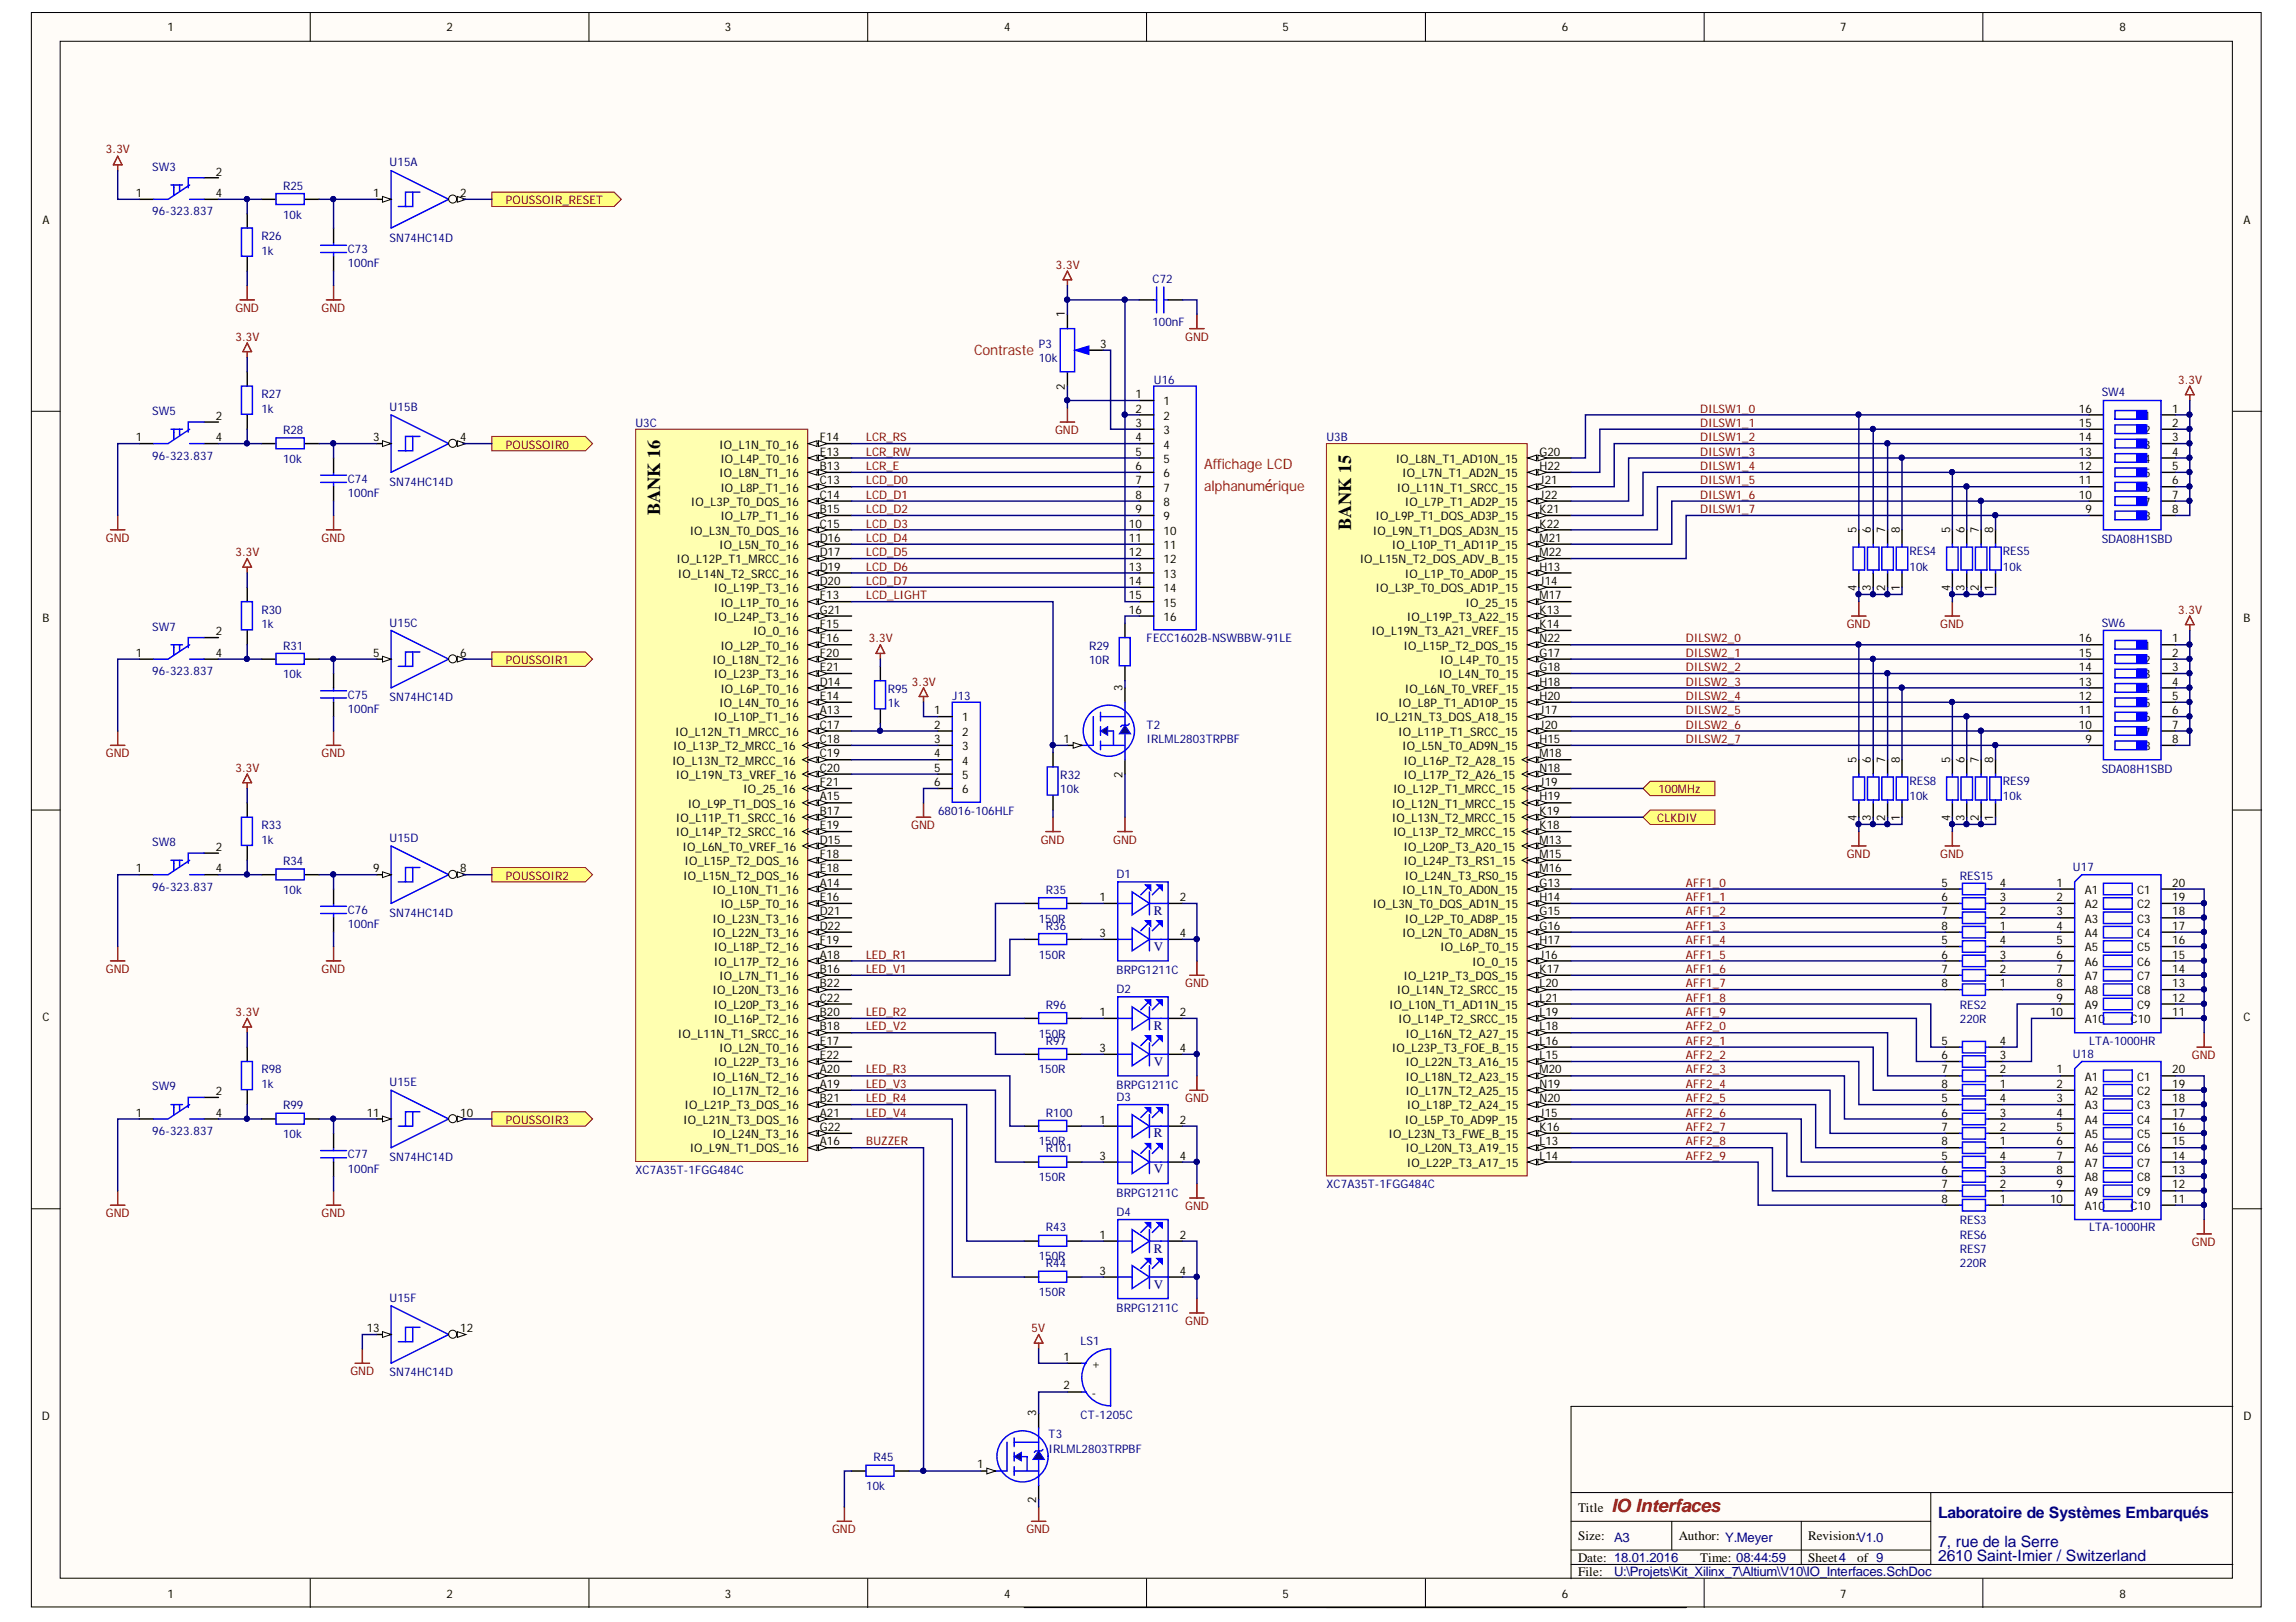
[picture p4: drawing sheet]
<svg xmlns="http://www.w3.org/2000/svg" width="297mm" height="210mm" viewBox="0 0 297 210" stroke-linecap="round" stroke-linejoin="round" font-family="sans-serif">
<defs><g id="words">
<g font-size="2.4">
<text x="85.4" y="66.7" transform="rotate(-90 85.4 66.7)">BANK 16</text>
<text x="174.8" y="68.5" transform="rotate(-90 174.8 68.5)">BANK 15</text>
</g>
<text font-size="2.4" fill="#800000" x="208.5" y="195.6">IO Interfaces</text>
<g font-size="2" fill="#000080">
<text x="250.8" y="196.5">Laboratoire de Systèmes Embarqués</text>
<text x="250.8" y="200.2">7, rue de la Serre</text>
<text x="250.8" y="202">2610 Saint-Imier / Switzerland</text>
</g>
<g font-size="1.9" fill="#f00">
<text x="126" y="45.9">Contraste</text>
<text x="155.8" y="60.8">Affichage LCD</text>
<text x="155.8" y="63.5">alphanumérique</text>
</g>
<g font-size="1.7" fill="#000080">
<text x="149.3" y="118.4">R</text>
<text x="149.3" y="123">V</text>
<text x="149.3" y="133.3">R</text>
<text x="149.3" y="137.9">V</text>
<text x="149.3" y="147.2">R</text>
<text x="149.3" y="151.8">V</text>
<text x="149.3" y="162.1">R</text>
<text x="149.3" y="166.8">V</text>
<text x="208.8" y="204">U:\Projets\Kit_Xilinx_7\Altium\V10\IO_Interfaces.SchDoc</text>
<text x="208.8" y="199.5">A3</text>
</g>
<g font-size="1.7">
<text x="204.2" y="195.6">Title</text>
<text x="204.2" y="199.3">Size:</text>
<text x="204.2" y="202.1">Date: 18.01.2016</text>
<text x="204.2" y="204">File:</text>
<text x="217.2" y="199.3">Author: Y.Meyer</text>
<text x="220" y="202.1">Time: 08:44:59</text>
<text x="233.9" y="199.3">Revision:V1.0</text>
<text x="233.9" y="202.1">Sheet4</text>
<text x="240.3" y="202.1">of 9</text>
</g>
<g font-size="1.5">
<text x="21.7" y="4.1">1</text>
<text x="57.8" y="4.1">2</text>
<text x="93.8" y="4.1">3</text>
<text x="129.9" y="4.1">4</text>
<text x="165.9" y="4.1">5</text>
<text x="202" y="4.1">6</text>
<text x="238.1" y="4.1">7</text>
<text x="274.2" y="4.1">8</text>
<text x="27.9" y="22.7">2</text>
<text x="5.5" y="29">A</text>
<text x="17.6" y="25.5">1</text>
<text x="27.9" y="25.5">4</text>
<text x="48.3" y="25.5">1</text>
<text x="59.5" y="25.5">2</text>
<text x="290.3" y="29">A</text>
<text x="137.8" y="41.1" transform="rotate(-90 137.8 41.1)">1</text>
<text x="142.3" y="45">3</text>
<text x="137.8" y="50.4" transform="rotate(-90 137.8 50.4)">2</text>
<text x="146.9" y="51.5">1</text>
<text x="146.9" y="53.4">2</text>
<text x="150.5" y="52.5">1</text>
<text x="268.9" y="53.4">16</text>
<text x="281" y="53.4">1</text>
<text x="17.6" y="57.1">1</text>
<text x="27.9" y="54.3">2</text>
<text x="27.9" y="57.1">4</text>
<text x="48.3" y="57.1">3</text>
<text x="59.5" y="57.1">4</text>
<text x="93" y="58">IO_L1N_T0_16</text>
<text x="93.2" y="59.9">IO_L4P_T0_16</text>
<text x="106.1" y="57.1">F14</text>
<text x="106.1" y="59">E13</text>
<text x="146.9" y="55.3">3</text>
<text x="146.9" y="57.1">4</text>
<text x="146.9" y="59">5</text>
<text x="150.5" y="54.3">2</text>
<text x="150.5" y="56.2">3</text>
<text x="150.5" y="58">4</text>
<text x="150.5" y="59.9">5</text>
<text x="180.6" y="59.9">IO_L8N_T1_AD10N_15</text>
<text x="199.2" y="59">G20</text>
<text x="268.9" y="59">13</text>
<text x="268.9" y="57.1">14</text>
<text x="268.9" y="55.3">15</text>
<text x="277.4" y="54.3">1</text>
<text x="277.4" y="56.2">2</text>
<text x="277.4" y="58">3</text>
<text x="277.4" y="59.9">4</text>
<text x="281" y="55.3">2</text>
<text x="281" y="57.1">3</text>
<text x="281" y="59">4</text>
<text x="89.4" y="65.5">IO_L3P_T0_DQS_16</text>
<text x="93" y="61.8">IO_L8N_T1_16</text>
<text x="93.2" y="63.6">IO_L8P_T1_16</text>
<text x="106.1" y="60.8">B13</text>
<text x="106.1" y="62.7">C13</text>
<text x="106.1" y="64.6">C14</text>
<text x="146.9" y="60.8">6</text>
<text x="146.9" y="62.7">7</text>
<text x="146.9" y="64.6">8</text>
<text x="150.5" y="61.8">6</text>
<text x="150.5" y="63.6">7</text>
<text x="150.5" y="65.5">8</text>
<text x="180.7" y="63.6">IO_L11N_T1_SRCC_15</text>
<text x="181.4" y="61.8">IO_L7N_T1_AD2N_15</text>
<text x="181.7" y="65.5">IO_L7P_T1_AD2P_15</text>
<text x="199.2" y="60.8">H22</text>
<text x="199.2" y="62.7">J21</text>
<text x="199.2" y="64.6">J22</text>
<text x="268.9" y="64.6">10</text>
<text x="268.9" y="62.7">11</text>
<text x="268.9" y="60.8">12</text>
<text x="277.4" y="61.8">5</text>
<text x="277.4" y="63.6">6</text>
<text x="277.4" y="65.5">7</text>
<text x="281" y="60.8">5</text>
<text x="281" y="62.7">6</text>
<text x="281" y="64.6">7</text>
<text x="89.2" y="69.2">IO_L3N_T0_DQS_16</text>
<text x="93" y="71.1">IO_L5N_T0_16</text>
<text x="93.2" y="67.3">IO_L7P_T1_16</text>
<text x="106.1" y="66.4">B15</text>
<text x="106.1" y="68.3">C15</text>
<text x="106.1" y="70.1">D16</text>
<text x="106.1" y="72">D17</text>
<text x="146.1" y="68.3">10</text>
<text x="146.1" y="70.1">11</text>
<text x="146.1" y="72">12</text>
<text x="146.9" y="66.4">9</text>
<text x="150.5" y="67.3">9</text>
<text x="150.5" y="69.2">10</text>
<text x="150.5" y="71.1">11</text>
<text x="177.6" y="69.2">IO_L9N_T1_DQS_AD3N_15</text>
<text x="177.9" y="67.3">IO_L9P_T1_DQS_AD3P_15</text>
<text x="180.1" y="71.1">IO_L10P_T1_AD11P_15</text>
<text x="199.2" y="66.4">K21</text>
<text x="199.2" y="68.3">K22</text>
<text x="199.2" y="70.1">M21</text>
<text x="199.2" y="72">M22</text>
<text x="240.2" y="68.9" transform="rotate(-90 240.2 68.9)">5</text>
<text x="242" y="68.9" transform="rotate(-90 242 68.9)">6</text>
<text x="243.9" y="68.9" transform="rotate(-90 243.9 68.9)">7</text>
<text x="245.8" y="68.9" transform="rotate(-90 245.8 68.9)">8</text>
<text x="252.3" y="68.9" transform="rotate(-90 252.3 68.9)">5</text>
<text x="254.1" y="68.9" transform="rotate(-90 254.1 68.9)">6</text>
<text x="256" y="68.9" transform="rotate(-90 256 68.9)">7</text>
<text x="257.9" y="68.9" transform="rotate(-90 257.9 68.9)">8</text>
<text x="269.8" y="66.4">9</text>
<text x="277.4" y="67.3">8</text>
<text x="281" y="66.4">8</text>
<text x="87.5" y="72.9">IO_L12P_T1_MRCC_16</text>
<text x="87.7" y="74.8">IO_L14N_T2_SRCC_16</text>
<text x="92.4" y="76.6">IO_L19P_T3_16</text>
<text x="106.1" y="73.8">D19</text>
<text x="106.1" y="75.7">D20</text>
<text x="106.1" y="77.6">F13</text>
<text x="146.1" y="73.8">13</text>
<text x="146.1" y="75.7">14</text>
<text x="146.1" y="77.6">15</text>
<text x="150.5" y="72.9">12</text>
<text x="150.5" y="74.8">13</text>
<text x="150.5" y="76.6">14</text>
<text x="175.9" y="72.9">IO_L15N_T2_DQS_ADV_B_15</text>
<text x="177.9" y="76.6">IO_L3P_T0_DQS_AD1P_15</text>
<text x="181.7" y="74.8">IO_L1P_T0_AD0P_15</text>
<text x="199.2" y="73.8">H13</text>
<text x="199.2" y="75.7">J14</text>
<text x="199.2" y="77.6">M17</text>
<text x="240.2" y="76.5" transform="rotate(-90 240.2 76.5)">4</text>
<text x="242" y="76.5" transform="rotate(-90 242 76.5)">3</text>
<text x="243.9" y="76.5" transform="rotate(-90 243.9 76.5)">2</text>
<text x="245.8" y="76.5" transform="rotate(-90 245.8 76.5)">1</text>
<text x="252.3" y="76.5" transform="rotate(-90 252.3 76.5)">4</text>
<text x="254.1" y="76.5" transform="rotate(-90 254.1 76.5)">3</text>
<text x="256" y="76.5" transform="rotate(-90 256 76.5)">2</text>
<text x="257.9" y="76.5" transform="rotate(-90 257.9 76.5)">1</text>
<text x="5.5" y="80.5">B</text>
<text x="27.9" y="82.2">2</text>
<text x="92.4" y="80.4">IO_L24P_T3_16</text>
<text x="93.2" y="78.5">IO_L1P_T0_16</text>
<text x="97.4" y="82.2">IO_0_16</text>
<text x="106.1" y="79.4">G21</text>
<text x="106.1" y="81.3">F15</text>
<text x="106.1" y="83.1">F16</text>
<text x="146.1" y="79.4">16</text>
<text x="150.5" y="78.5">15</text>
<text x="150.5" y="80.4">16</text>
<text x="177.4" y="82.2">IO_L19N_T3_A21_VREF_15</text>
<text x="182" y="80.4">IO_L19P_T3_A22_15</text>
<text x="189.6" y="78.5">IO_25_15</text>
<text x="199.2" y="79.4">K13</text>
<text x="199.2" y="81.3">K14</text>
<text x="199.2" y="83.1">N22</text>
<text x="268.9" y="83.1">16</text>
<text x="281" y="83.1">1</text>
<text x="290.3" y="80.5">B</text>
<text x="17.6" y="85">1</text>
<text x="27.9" y="85">4</text>
<text x="48.3" y="85">5</text>
<text x="59.5" y="85">6</text>
<text x="92.2" y="85.9">IO_L18N_T2_16</text>
<text x="92.4" y="87.8">IO_L23P_T3_16</text>
<text x="93.2" y="84.1">IO_L2P_T0_16</text>
<text x="93.2" y="89.7">IO_L6P_T0_16</text>
<text x="106.1" y="85">F20</text>
<text x="106.1" y="86.9">E21</text>
<text x="106.1" y="88.7">D14</text>
<text x="145.2" y="89.4" transform="rotate(-90 145.2 89.4)">3</text>
<text x="181.6" y="84.1">IO_L15P_T2_DQS_15</text>
<text x="181.7" y="89.7">IO_L6N_T0_VREF_15</text>
<text x="186.1" y="87.8">IO_L4N_T0_15</text>
<text x="186.3" y="85.9">IO_L4P_T0_15</text>
<text x="199.2" y="85">G17</text>
<text x="199.2" y="86.9">G18</text>
<text x="199.2" y="88.7">H18</text>
<text x="268.9" y="88.7">13</text>
<text x="268.9" y="86.9">14</text>
<text x="268.9" y="85">15</text>
<text x="277.4" y="84.1">1</text>
<text x="277.4" y="85.9">2</text>
<text x="277.4" y="87.8">3</text>
<text x="277.4" y="89.7">4</text>
<text x="281" y="85">2</text>
<text x="281" y="86.9">3</text>
<text x="281" y="88.7">4</text>
<text x="87.4" y="95.2">IO_L12N_T1_MRCC_16</text>
<text x="92.4" y="93.4">IO_L10P_T1_16</text>
<text x="93" y="91.5">IO_L4N_T0_16</text>
<text x="106.1" y="90.6">E14</text>
<text x="106.1" y="92.4">A13</text>
<text x="106.1" y="94.3">C17</text>
<text x="120.9" y="92.4">1</text>
<text x="120.9" y="94.3">2</text>
<text x="124.5" y="93.4">1</text>
<text x="124.5" y="95.2">2</text>
<text x="177.9" y="93.4">IO_L21N_T3_DQS_A18_15</text>
<text x="180.9" y="91.5">IO_L8P_T1_AD10P_15</text>
<text x="180.9" y="95.2">IO_L11P_T1_SRCC_15</text>
<text x="199.2" y="90.6">H20</text>
<text x="199.2" y="92.4">J17</text>
<text x="199.2" y="94.3">J20</text>
<text x="268.9" y="94.3">10</text>
<text x="268.9" y="92.4">11</text>
<text x="268.9" y="90.6">12</text>
<text x="277.4" y="91.5">5</text>
<text x="277.4" y="93.4">6</text>
<text x="277.4" y="95.2">7</text>
<text x="281" y="90.6">5</text>
<text x="281" y="92.4">6</text>
<text x="281" y="94.3">7</text>
<text x="86.9" y="98.9">IO_L13N_T2_MRCC_16</text>
<text x="87.1" y="97.1">IO_L13P_T2_MRCC_16</text>
<text x="87.4" y="100.8">IO_L19N_T3_VREF_16</text>
<text x="106.1" y="96.2">C18</text>
<text x="106.1" y="98">C19</text>
<text x="106.1" y="99.9">C20</text>
<text x="106.1" y="101.7">F21</text>
<text x="120.9" y="96.2">3</text>
<text x="120.9" y="98">4</text>
<text x="120.9" y="99.9">5</text>
<text x="120.9" y="101.7">6</text>
<text x="124.5" y="97.1">3</text>
<text x="124.5" y="98.9">4</text>
<text x="124.5" y="100.8">5</text>
<text x="137.6" y="96.2">1</text>
<text x="145.2" y="100.6" transform="rotate(-90 145.2 100.6)">2</text>
<text x="181.4" y="97.1">IO_L5N_T0_AD9N_15</text>
<text x="181.6" y="98.9">IO_L16P_T2_A28_15</text>
<text x="181.6" y="100.8">IO_L17P_T2_A26_15</text>
<text x="199.2" y="96.2">H15</text>
<text x="199.2" y="98">M18</text>
<text x="199.2" y="99.9">N18</text>
<text x="199.2" y="101.7">J19</text>
<text x="240.2" y="98.7" transform="rotate(-90 240.2 98.7)">5</text>
<text x="242" y="98.7" transform="rotate(-90 242 98.7)">6</text>
<text x="243.9" y="98.7" transform="rotate(-90 243.9 98.7)">7</text>
<text x="245.8" y="98.7" transform="rotate(-90 245.8 98.7)">8</text>
<text x="252.3" y="98.7" transform="rotate(-90 252.3 98.7)">5</text>
<text x="254.1" y="98.7" transform="rotate(-90 254.1 98.7)">6</text>
<text x="256" y="98.7" transform="rotate(-90 256 98.7)">7</text>
<text x="257.9" y="98.7" transform="rotate(-90 257.9 98.7)">8</text>
<text x="269.8" y="96.2">9</text>
<text x="277.4" y="97.1">8</text>
<text x="281" y="96.2">8</text>
<text x="87.4" y="106.4">IO_L11P_T1_SRCC_16</text>
<text x="89" y="104.5">IO_L9P_T1_DQS_16</text>
<text x="96.2" y="102.7">IO_25_16</text>
<text x="106.1" y="103.6">A15</text>
<text x="106.1" y="105.5">B17</text>
<text x="106.1" y="107.3">E19</text>
<text x="124.5" y="102.7">6</text>
<text x="180.1" y="104.5">IO_L12N_T1_MRCC_15</text>
<text x="180.1" y="106.4">IO_L13N_T2_MRCC_15</text>
<text x="180.2" y="102.7">IO_L12P_T1_MRCC_15</text>
<text x="199.2" y="103.6">H19</text>
<text x="199.2" y="105.5">K19</text>
<text x="199.2" y="107.3">K18</text>
<text x="240.2" y="106.2" transform="rotate(-90 240.2 106.2)">4</text>
<text x="242" y="106.2" transform="rotate(-90 242 106.2)">3</text>
<text x="243.9" y="106.2" transform="rotate(-90 243.9 106.2)">2</text>
<text x="245.8" y="106.2" transform="rotate(-90 245.8 106.2)">1</text>
<text x="252.3" y="106.2" transform="rotate(-90 252.3 106.2)">4</text>
<text x="254.1" y="106.2" transform="rotate(-90 254.1 106.2)">3</text>
<text x="256" y="106.2" transform="rotate(-90 256 106.2)">2</text>
<text x="257.9" y="106.2" transform="rotate(-90 257.9 106.2)">1</text>
<text x="17.6" y="112.9">1</text>
<text x="27.9" y="110.1">2</text>
<text x="27.9" y="112.9">4</text>
<text x="48.3" y="112.9">9</text>
<text x="59.5" y="112.9">8</text>
<text x="87.4" y="108.2">IO_L14P_T2_SRCC_16</text>
<text x="88.3" y="110.1">IO_L6N_T0_VREF_16</text>
<text x="88.4" y="113.8">IO_L15N_T2_DQS_16</text>
<text x="88.5" y="112">IO_L15P_T2_DQS_16</text>
<text x="106.1" y="109.2">D15</text>
<text x="106.1" y="111">F18</text>
<text x="106.1" y="112.9">E18</text>
<text x="180.2" y="108.2">IO_L13P_T2_MRCC_15</text>
<text x="181.6" y="110.1">IO_L20P_T3_A20_15</text>
<text x="181.6" y="112">IO_L24P_T3_RS1_15</text>
<text x="181.7" y="113.8">IO_L24N_T3_RS0_15</text>
<text x="199.2" y="109.2">M13</text>
<text x="199.2" y="111">M15</text>
<text x="199.2" y="112.9">M16</text>
<text x="92.2" y="115.7">IO_L10N_T1_16</text>
<text x="92.2" y="119.4">IO_L23N_T3_16</text>
<text x="93.2" y="117.5">IO_L5P_T0_16</text>
<text x="106.1" y="114.7">A14</text>
<text x="106.1" y="116.6">E16</text>
<text x="106.1" y="118.5">D21</text>
<text x="142.3" y="116.6">1</text>
<text x="152.7" y="116.6">2</text>
<text x="177.6" y="117.5">IO_L3N_T0_DQS_AD1N_15</text>
<text x="181.4" y="115.7">IO_L1N_T0_AD0N_15</text>
<text x="181.7" y="119.4">IO_L2P_T0_AD8P_15</text>
<text x="199.2" y="114.7">G13</text>
<text x="199.2" y="116.6">H14</text>
<text x="199.2" y="118.5">G15</text>
<text x="251.2" y="118.5">7</text>
<text x="251.2" y="116.6">6</text>
<text x="251.2" y="114.7">5</text>
<text x="258.7" y="118.5">2</text>
<text x="258.7" y="116.6">3</text>
<text x="258.7" y="114.7">4</text>
<text x="266.1" y="114.7">1</text>
<text x="266.1" y="116.6">2</text>
<text x="266.1" y="118.5">3</text>
<text x="269.7" y="115.7">A1</text>
<text x="269.7" y="117.5">A2</text>
<text x="269.7" y="119.4">A3</text>
<text x="276.5" y="119.4">C3</text>
<text x="276.5" y="117.5">C2</text>
<text x="276.5" y="115.7">C1</text>
<text x="281" y="118.5">18</text>
<text x="281" y="116.6">19</text>
<text x="281" y="114.7">20</text>
<text x="92.2" y="121.3">IO_L22N_T3_16</text>
<text x="92.4" y="123.1">IO_L18P_T2_16</text>
<text x="92.4" y="125">IO_L17P_T2_16</text>
<text x="106.1" y="120.3">D22</text>
<text x="106.1" y="122.2">F19</text>
<text x="106.1" y="124">A18</text>
<text x="106.1" y="125.9">B16</text>
<text x="142.3" y="121.3">3</text>
<text x="152.7" y="121.3">4</text>
<text x="181.4" y="121.3">IO_L2N_T0_AD8N_15</text>
<text x="186.3" y="123.1">IO_L6P_T0_15</text>
<text x="190.5" y="125">IO_0_15</text>
<text x="199.2" y="120.3">G16</text>
<text x="199.2" y="122.2">H17</text>
<text x="199.2" y="124">J16</text>
<text x="199.2" y="125.9">K17</text>
<text x="251.2" y="125.9">7</text>
<text x="251.2" y="124">6</text>
<text x="251.2" y="122.2">5</text>
<text x="251.2" y="120.3">8</text>
<text x="258.7" y="125.9">2</text>
<text x="258.7" y="124">3</text>
<text x="258.7" y="122.2">4</text>
<text x="258.7" y="120.3">1</text>
<text x="266.1" y="120.3">4</text>
<text x="266.1" y="122.2">5</text>
<text x="266.1" y="124">6</text>
<text x="266.1" y="125.9">7</text>
<text x="269.7" y="121.3">A4</text>
<text x="269.7" y="123.1">A5</text>
<text x="269.7" y="125">A6</text>
<text x="276.5" y="125">C6</text>
<text x="276.5" y="123.1">C5</text>
<text x="276.5" y="121.3">C4</text>
<text x="281" y="125.9">14</text>
<text x="281" y="124">15</text>
<text x="281" y="122.2">16</text>
<text x="281" y="120.3">17</text>
<text x="92.2" y="128.7">IO_L20N_T3_16</text>
<text x="92.4" y="130.5">IO_L20P_T3_16</text>
<text x="93" y="126.8">IO_L7N_T1_16</text>
<text x="106.1" y="127.8">B22</text>
<text x="106.1" y="129.6">C22</text>
<text x="106.1" y="131.5">B20</text>
<text x="142.3" y="131.5">1</text>
<text x="152.7" y="131.5">2</text>
<text x="179.7" y="130.5">IO_L10N_T1_AD11N_15</text>
<text x="180.7" y="128.7">IO_L14N_T2_SRCC_15</text>
<text x="181.6" y="126.8">IO_L21P_T3_DQS_15</text>
<text x="199.2" y="127.8">L20</text>
<text x="199.2" y="129.6">L21</text>
<text x="199.2" y="131.5">L19</text>
<text x="251.2" y="127.8">8</text>
<text x="258.7" y="127.8">1</text>
<text x="265.2" y="131.5">10</text>
<text x="266.1" y="127.8">8</text>
<text x="266.1" y="129.6">9</text>
<text x="269.7" y="126.8">A7</text>
<text x="269.7" y="128.7">A8</text>
<text x="269.7" y="130.5">A9</text>
<text x="276.5" y="130.5">C9</text>
<text x="276.5" y="128.7">C8</text>
<text x="276.5" y="126.8">C7</text>
<text x="281" y="131.5">11</text>
<text x="281" y="129.6">12</text>
<text x="281" y="127.8">13</text>
<text x="5.5" y="132.2">C</text>
<text x="87.7" y="134.3">IO_L11N_T1_SRCC_16</text>
<text x="92.4" y="132.4">IO_L16P_T2_16</text>
<text x="92.4" y="138">IO_L22P_T3_16</text>
<text x="93" y="136.1">IO_L2N_T0_16</text>
<text x="106.1" y="133.3">B18</text>
<text x="106.1" y="135.2">E17</text>
<text x="106.1" y="137.1">E22</text>
<text x="142.3" y="136.1">3</text>
<text x="152.7" y="136.1">4</text>
<text x="180.1" y="136.1">IO_L23P_T3_FOE_B_15</text>
<text x="180.9" y="132.4">IO_L14P_T2_SRCC_15</text>
<text x="181.8" y="134.3">IO_L16N_T2_A27_15</text>
<text x="181.8" y="138">IO_L22N_T3_A16_15</text>
<text x="199.2" y="133.3">L18</text>
<text x="199.2" y="135.2">L16</text>
<text x="199.2" y="137.1">L15</text>
<text x="251.2" y="137.1">6</text>
<text x="251.2" y="135.2">5</text>
<text x="258.7" y="137.1">3</text>
<text x="258.7" y="135.2">4</text>
<text x="269.7" y="132.4">A10</text>
<text x="275.6" y="132.4">C10</text>
<text x="290.3" y="132.2">C</text>
<text x="27.9" y="141.7">2</text>
<text x="88.5" y="143.6">IO_L21P_T3_DQS_16</text>
<text x="92.2" y="139.8">IO_L16N_T2_16</text>
<text x="92.2" y="141.7">IO_L17N_T2_16</text>
<text x="106.1" y="138.9">A20</text>
<text x="106.1" y="140.8">A19</text>
<text x="106.1" y="142.6">B21</text>
<text x="181.8" y="139.8">IO_L18N_T2_A23_15</text>
<text x="181.8" y="141.7">IO_L17N_T2_A25_15</text>
<text x="182" y="143.6">IO_L18P_T2_A24_15</text>
<text x="199.2" y="138.9">M20</text>
<text x="199.2" y="140.8">N19</text>
<text x="199.2" y="142.6">N20</text>
<text x="251.2" y="142.6">5</text>
<text x="251.2" y="140.8">8</text>
<text x="251.2" y="138.9">7</text>
<text x="258.7" y="142.6">4</text>
<text x="258.7" y="140.8">1</text>
<text x="258.7" y="138.9">2</text>
<text x="266.1" y="138.9">1</text>
<text x="266.1" y="140.8">2</text>
<text x="266.1" y="142.6">3</text>
<text x="269.7" y="139.8">A1</text>
<text x="269.7" y="141.7">A2</text>
<text x="269.7" y="143.6">A3</text>
<text x="276.5" y="143.6">C3</text>
<text x="276.5" y="141.7">C2</text>
<text x="276.5" y="139.8">C1</text>
<text x="281" y="142.6">18</text>
<text x="281" y="140.8">19</text>
<text x="281" y="138.9">20</text>
<text x="17.6" y="144.5">1</text>
<text x="27.9" y="144.5">4</text>
<text x="47.4" y="144.5">11</text>
<text x="59.5" y="144.5">10</text>
<text x="88.4" y="145.4">IO_L21N_T3_DQS_16</text>
<text x="89.2" y="149.1">IO_L9N_T1_DQS_16</text>
<text x="92.2" y="147.3">IO_L24N_T3_16</text>
<text x="106.1" y="144.5">A21</text>
<text x="106.1" y="146.3">G22</text>
<text x="106.1" y="148.2">A16</text>
<text x="142.3" y="145.4">1</text>
<text x="152.7" y="145.4">2</text>
<text x="179.6" y="147.3">IO_L23N_T3_FWE_B_15</text>
<text x="181.7" y="145.4">IO_L5P_T0_AD9P_15</text>
<text x="181.8" y="149.1">IO_L20N_T3_A19_15</text>
<text x="199.2" y="144.5">J15</text>
<text x="199.2" y="146.3">K16</text>
<text x="199.2" y="148.2">L13</text>
<text x="251.2" y="148.2">8</text>
<text x="251.2" y="146.3">7</text>
<text x="251.2" y="144.5">6</text>
<text x="258.7" y="148.2">1</text>
<text x="258.7" y="146.3">2</text>
<text x="258.7" y="144.5">3</text>
<text x="266.1" y="144.5">4</text>
<text x="266.1" y="146.3">5</text>
<text x="266.1" y="148.2">6</text>
<text x="269.7" y="145.4">A4</text>
<text x="269.7" y="147.3">A5</text>
<text x="269.7" y="149.1">A6</text>
<text x="276.5" y="149.1">C6</text>
<text x="276.5" y="147.3">C5</text>
<text x="276.5" y="145.4">C4</text>
<text x="281" y="148.2">15</text>
<text x="281" y="146.3">16</text>
<text x="281" y="144.5">17</text>
<text x="142.3" y="150.1">3</text>
<text x="152.7" y="150.1">4</text>
<text x="182" y="151">IO_L22P_T3_A17_15</text>
<text x="199.2" y="150.1">L14</text>
<text x="251.2" y="155.6">8</text>
<text x="251.2" y="153.8">7</text>
<text x="251.2" y="151.9">6</text>
<text x="251.2" y="150.1">5</text>
<text x="258.7" y="155.6">1</text>
<text x="258.7" y="153.8">2</text>
<text x="258.7" y="151.9">3</text>
<text x="258.7" y="150.1">4</text>
<text x="265.2" y="155.6">10</text>
<text x="266.1" y="150.1">7</text>
<text x="266.1" y="151.9">8</text>
<text x="266.1" y="153.8">9</text>
<text x="269.7" y="151">A7</text>
<text x="269.7" y="152.9">A8</text>
<text x="269.7" y="154.7">A9</text>
<text x="276.5" y="154.7">C9</text>
<text x="276.5" y="152.9">C8</text>
<text x="276.5" y="151">C7</text>
<text x="281" y="155.6">11</text>
<text x="281" y="153.8">12</text>
<text x="281" y="151.9">13</text>
<text x="281" y="150.1">14</text>
<text x="142.3" y="160.3">1</text>
<text x="152.7" y="160.3">2</text>
<text x="269.7" y="156.6">A10</text>
<text x="275.6" y="156.6">C10</text>
<text x="142.3" y="164.9">3</text>
<text x="152.7" y="164.9">4</text>
<text x="47.4" y="172.4">13</text>
<text x="59.5" y="172.4">12</text>
<text x="137.6" y="176.1">1</text>
<text x="137.6" y="179.8">2</text>
<text x="141.2" y="177">+</text>
<text x="5.4" y="183.8">D</text>
<text x="134" y="183.3" transform="rotate(-90 134 183.3)">3</text>
<text x="141.2" y="180.7">-</text>
<text x="290.3" y="183.8">D</text>
<text x="126.4" y="190">1</text>
<text x="134" y="194.5" transform="rotate(-90 134 194.5)">2</text>
<text x="21.7" y="206.8">1</text>
<text x="57.8" y="206.8">2</text>
<text x="93.8" y="206.8">3</text>
<text x="129.9" y="206.8">4</text>
<text x="165.9" y="206.8">5</text>
<text x="202" y="206.8">6</text>
<text x="238.1" y="206.8">7</text>
<text x="274.2" y="206.8">8</text>
</g>
<g font-size="1.5" fill="#800000">
<text x="13.7" y="19.9">3.3V</text>
<text x="65.5" y="26.4">POUSSOIR_RESET</text>
<text x="136.6" y="34.8">3.3V</text>
<text x="30.4" y="40.4">GND</text>
<text x="41.6" y="40.4">GND</text>
<text x="30.4" y="44.1">3.3V</text>
<text x="153.3" y="44.1">GND</text>
<text x="220" y="53.4">DILSW1_0</text>
<text x="281.8" y="49.7">3.3V</text>
<text x="65.5" y="58">POUSSOIR0</text>
<text x="112.1" y="57.1">LCR_RS</text>
<text x="112.1" y="59">LCR_RW</text>
<text x="136.5" y="56.2">GND</text>
<text x="220" y="55.3">DILSW1_1</text>
<text x="220" y="57.1">DILSW1_2</text>
<text x="220" y="59">DILSW1_3</text>
<text x="112.1" y="62.7">LCD_D0</text>
<text x="112.1" y="64.6">LCD_D1</text>
<text x="112.1" y="60.8">LCR_E</text>
<text x="220" y="60.8">DILSW1_4</text>
<text x="220" y="62.7">DILSW1_5</text>
<text x="220" y="64.6">DILSW1_6</text>
<text x="13.7" y="70.1">GND</text>
<text x="30.4" y="72">3.3V</text>
<text x="41.6" y="70.1">GND</text>
<text x="112.1" y="66.4">LCD_D2</text>
<text x="112.1" y="68.3">LCD_D3</text>
<text x="112.1" y="70.1">LCD_D4</text>
<text x="112.1" y="72">LCD_D5</text>
<text x="220" y="66.4">DILSW1_7</text>
<text x="112.1" y="73.8">LCD_D6</text>
<text x="112.1" y="75.7">LCD_D7</text>
<text x="112.1" y="77.6">LCD_LIGHT</text>
<text x="112.4" y="83.1">3.3V</text>
<text x="218.1" y="83.1">DILSW2_0</text>
<text x="238.9" y="81.3">GND</text>
<text x="251" y="81.3">GND</text>
<text x="281.8" y="79.4">3.3V</text>
<text x="65.5" y="85.9">POUSSOIR1</text>
<text x="118" y="88.7">3.3V</text>
<text x="218.1" y="85">DILSW2_1</text>
<text x="218.1" y="86.9">DILSW2_2</text>
<text x="218.1" y="88.7">DILSW2_3</text>
<text x="218.1" y="90.6">DILSW2_4</text>
<text x="218.1" y="92.4">DILSW2_5</text>
<text x="218.1" y="94.3">DILSW2_6</text>
<text x="13.7" y="98">GND</text>
<text x="30.4" y="99.9">3.3V</text>
<text x="41.6" y="98">GND</text>
<text x="218.1" y="96.2">DILSW2_7</text>
<text x="117.9" y="107.3">GND</text>
<text x="214.4" y="106.4">CLKDIV</text>
<text x="214.6" y="102.7">100MHz</text>
<text x="65.5" y="113.8">POUSSOIR2</text>
<text x="134.6" y="109.2">GND</text>
<text x="144" y="109.2">GND</text>
<text x="238.9" y="111">GND</text>
<text x="251" y="111">GND</text>
<text x="218.1" y="114.7">AFF1_0</text>
<text x="218.1" y="116.6">AFF1_1</text>
<text x="218.1" y="118.5">AFF1_2</text>
<text x="13.7" y="125.9">GND</text>
<text x="41.6" y="125.9">GND</text>
<text x="112.1" y="124">LED_R1</text>
<text x="112.1" y="125.9">LED_V1</text>
<text x="218.1" y="120.3">AFF1_3</text>
<text x="218.1" y="122.2">AFF1_4</text>
<text x="218.1" y="124">AFF1_5</text>
<text x="218.1" y="125.9">AFF1_6</text>
<text x="30.4" y="131.5">3.3V</text>
<text x="112.1" y="131.5">LED_R2</text>
<text x="153.3" y="127.8">GND</text>
<text x="218.1" y="127.8">AFF1_7</text>
<text x="218.1" y="129.6">AFF1_8</text>
<text x="218.1" y="131.5">AFF1_9</text>
<text x="112.1" y="133.3">LED_V2</text>
<text x="218.1" y="133.3">AFF2_0</text>
<text x="218.1" y="135.2">AFF2_1</text>
<text x="218.1" y="137.1">AFF2_2</text>
<text x="283.6" y="137.1">GND</text>
<text x="112.1" y="138.9">LED_R3</text>
<text x="112.1" y="142.6">LED_R4</text>
<text x="112.1" y="140.8">LED_V3</text>
<text x="153.3" y="142.6">GND</text>
<text x="218.1" y="138.9">AFF2_3</text>
<text x="218.1" y="140.8">AFF2_4</text>
<text x="218.1" y="142.6">AFF2_5</text>
<text x="65.5" y="145.4">POUSSOIR3</text>
<text x="112.1" y="144.5">LED_V4</text>
<text x="112.1" y="148.2">BUZZER</text>
<text x="218.1" y="144.5">AFF2_6</text>
<text x="218.1" y="146.3">AFF2_7</text>
<text x="218.1" y="148.2">AFF2_8</text>
<text x="218.1" y="150.1">AFF2_9</text>
<text x="13.7" y="157.5">GND</text>
<text x="41.6" y="157.5">GND</text>
<text x="153.3" y="156.6">GND</text>
<text x="283.6" y="161.2">GND</text>
<text x="133.5" y="172.4">5V</text>
<text x="153.3" y="171.4">GND</text>
<text x="45.3" y="177.9">GND</text>
<text x="107.7" y="198.4">GND</text>
<text x="132.8" y="198.4">GND</text>
</g>
<g font-size="1.5" fill="#000080">
<text x="19.7" y="22.1">SW3</text>
<text x="50.4" y="21.5">U15A</text>
<text x="19.7" y="27.9">96-323.837</text>
<text x="36.6" y="28.3">10k</text>
<text x="36.6" y="24.6">R25</text>
<text x="33.8" y="33">1k</text>
<text x="33.8" y="31.1">R26</text>
<text x="45" y="34.6">100nF</text>
<text x="45" y="32.7">C73</text>
<text x="50.4" y="31.3">SN74HC14D</text>
<text x="149.1" y="36.7">C72</text>
<text x="134.4" y="46.9">10k</text>
<text x="134.4" y="45">P3</text>
<text x="149.1" y="42.2">100nF</text>
<text x="19.7" y="53.7">SW5</text>
<text x="33.8" y="53.4">1k</text>
<text x="33.8" y="51.5">R27</text>
<text x="50.4" y="53.1">U15B</text>
<text x="149.3" y="49.7">U16</text>
<text x="271.9" y="51.3">SW4</text>
<text x="19.7" y="59.5">96-323.837</text>
<text x="36.6" y="59.9">10k</text>
<text x="36.6" y="56.2">R28</text>
<text x="82.2" y="55.3">U3C</text>
<text x="171.6" y="57.1">U3B</text>
<text x="45" y="64.3">100nF</text>
<text x="45" y="62.4">C74</text>
<text x="50.4" y="62.9">SN74HC14D</text>
<text x="247" y="71.8">RES4</text>
<text x="259.1" y="71.8">RES5</text>
<text x="271.9" y="70.3">SDA08H1SBD</text>
<text x="247" y="73.8">10k</text>
<text x="259.1" y="73.8">10k</text>
<text x="19.7" y="81.6">SW7</text>
<text x="33.8" y="81.3">1k</text>
<text x="33.8" y="79.4">R30</text>
<text x="50.4" y="81.1">U15C</text>
<text x="148.3" y="83.1">FECC1602B-NSWBBW-91LE</text>
<text x="271.9" y="81.1">SW6</text>
<text x="19.7" y="87.4">96-323.837</text>
<text x="36.6" y="87.8">10k</text>
<text x="36.6" y="84.1">R31</text>
<text x="114.8" y="89.7">R95</text>
<text x="140.9" y="85.9">10R</text>
<text x="140.9" y="84.1">R29</text>
<text x="45" y="92.3">100nF</text>
<text x="45" y="90.4">C75</text>
<text x="50.4" y="90.7">SN74HC14D</text>
<text x="114.8" y="91.5">1k</text>
<text x="123.2" y="90.6">J13</text>
<text x="148.3" y="94.3">T2</text>
<text x="137.2" y="100.8">R32</text>
<text x="148.3" y="96.2">IRLML2803TRPBF</text>
<text x="247" y="101.6">RES8</text>
<text x="259.1" y="101.6">RES9</text>
<text x="271.9" y="100">SDA08H1SBD</text>
<text x="33.8" y="107.3">R33</text>
<text x="121.4" y="105.5">68016-106HLF</text>
<text x="137.2" y="102.7">10k</text>
<text x="247" y="103.6">10k</text>
<text x="259.1" y="103.6">10k</text>
<text x="19.7" y="109.5">SW8</text>
<text x="33.8" y="109.2">1k</text>
<text x="36.6" y="112">R34</text>
<text x="50.4" y="109">U15D</text>
<text x="144.5" y="113.6">D1</text>
<text x="253.5" y="113.8">RES15</text>
<text x="268.2" y="112.7">U17</text>
<text x="19.7" y="115.3">96-323.837</text>
<text x="36.6" y="115.7">10k</text>
<text x="45" y="118.3">C76</text>
<text x="50.4" y="118.6">SN74HC14D</text>
<text x="134.4" y="119.4">150R</text>
<text x="135.3" y="115.7">R35</text>
<text x="45" y="120.2">100nF</text>
<text x="134.4" y="124">150R</text>
<text x="135.3" y="120.3">R36</text>
<text x="135.3" y="130.5">R96</text>
<text x="144.5" y="126.1">BRPG1211C</text>
<text x="144.5" y="128.5">D2</text>
<text x="253.5" y="130.5">RES2</text>
<text x="134.4" y="134.3">150R</text>
<text x="135.3" y="135.2">R97</text>
<text x="253.5" y="132.4">220R</text>
<text x="268.2" y="136.9">U18</text>
<text x="270.3" y="135.2">LTA-1000HR</text>
<text x="19.7" y="141.1">SW9</text>
<text x="33.8" y="140.8">1k</text>
<text x="33.8" y="138.9">R98</text>
<text x="36.6" y="143.6">R99</text>
<text x="50.4" y="140.6">U15E</text>
<text x="134.4" y="138.9">150R</text>
<text x="144.5" y="140.9">BRPG1211C</text>
<text x="144.5" y="142.5">D3</text>
<text x="19.7" y="146.9">96-323.837</text>
<text x="36.6" y="147.3">10k</text>
<text x="45" y="149.9">C77</text>
<text x="134.4" y="148.2">150R</text>
<text x="135.3" y="144.5">R100</text>
<text x="135.3" y="149.1">R101</text>
<text x="45" y="151.8">100nF</text>
<text x="50.4" y="150.2">SN74HC14D</text>
<text x="82.2" y="151.9">XC7A35T-1FGG484C</text>
<text x="134.4" y="152.9">150R</text>
<text x="144.5" y="154.9">BRPG1211C</text>
<text x="171.6" y="153.8">XC7A35T-1FGG484C</text>
<text x="135.3" y="159.4">R43</text>
<text x="144.5" y="157.3">D4</text>
<text x="253.5" y="160.3">RES6</text>
<text x="253.5" y="158.4">RES3</text>
<text x="270.3" y="159.4">LTA-1000HR</text>
<text x="134.4" y="163.1">150R</text>
<text x="134.4" y="167.7">150R</text>
<text x="135.3" y="164">R44</text>
<text x="253.5" y="164">220R</text>
<text x="253.5" y="162.1">RES7</text>
<text x="50.4" y="168.5">U15F</text>
<text x="144.5" y="169.8">BRPG1211C</text>
<text x="50.4" y="178.1">SN74HC14D</text>
<text x="139.8" y="174.1">LS1</text>
<text x="139.8" y="183.7">CT-1205C</text>
<text x="113" y="189.1">R45</text>
<text x="135.7" y="186.1">T3</text>
<text x="135.7" y="188">IRLML2803TRPBF</text>
<text x="112.1" y="192.8">10k</text>
</g>
</g></defs>
<g fill="#fffcf8" stroke="#000" stroke-width=".13">
<path d="M4.1 1.6h288.4v206.4h-288.4z"/>
<path d="M7.8 5.3h281v198.9h-281z"/>
</g>
<g fill="none" stroke="#000" stroke-width=".13">
<path d="M40.1 1.6v3.7M76.2 1.6v3.7M112.3 1.6v3.7M148.3 1.6v3.7M184.4 1.6v3.7M220.5 1.6v3.7M256.5 1.6v3.7M4.1 53.2h3.7M288.9 53.2h3.7M4.1 104.8h3.7M288.9 104.8h3.7M4.1 156.4h3.7"/>
<path d="M288.9 156.4h3.7M203.2 196.9h46.6M203.2 193.2h85.7M216.3 196.9v3.7M233 196.9v5.6M249.8 193.2v9.3M288.9 182h-85.7v22.3M40.1 204.3v3.7M76.2 204.3v3.7M112.3 204.3v3.7M132.5 208h85.6M148.3 204.3v3.7"/>
<path d="M184.4 204.3v3.7M203.2 202.5h85.7M203.2 200.6h46.6M220.5 204.3v3.7M256.5 204.3v3.7"/>
</g>
<path d="M50.6 22.1l7.4 3.7-7.4 3.7zM53.4 24.9v1.8h-.9M54.3 24.9h-1.8v1.8h-1" fill="none" stroke="#00f" stroke-width=".19"/>
<path d="M58 25.8h1.9" fill="none" stroke="#000" stroke-width=".19"/>
<circle cx="58.6" cy="25.8" r=".52" fill="#fffcf8" stroke="#000" stroke-width=".13"/>
<path d="M59.2 25.4l1.1 .4-1.1 .4z" fill="#fffcf8"/>
<path d="M59.2 25.4l1.1 .4-1.1 .4z" fill="none" stroke="#000" stroke-width=".13"/>
<path d="M48.7 25.8h1.9" fill="none" stroke="#000" stroke-width=".19"/>
<path d="M49.5 25.4l1.1 .4-1.1 .4z" fill="#fffcf8"/>
<path d="M49.5 25.4l1.1 .4-1.1 .4z" fill="none" stroke="#000" stroke-width=".13"/>
<g fill="none" stroke="#00f" stroke-width=".19">
<path d="M22.1 23.9h1.5M22.5 23.9v1.3M23.2 23.9v.8M24.5 23.9l-2.8 1.9h-1.8M24.5 25.8h1.9M26.4 23h-2v1.3M31.2 29.5h1.5v3.7h-1.5zM35.7 25.1h3.7v1.4h-3.7zM41.5 32.7h3.3M41.5 31.7h3.3M43.2 31.4v.3M43.2 32.7v.5"/>
<path d="M22.1 55.5h1.5M22.5 55.5v1.3M23.2 55.5v.8M24.5 55.5l-2.8 1.9h-1.8M24.5 57.4h1.9M26.4 54.6h-2v1.3M35.7 56.7h3.7v1.4h-3.7zM50.6 53.7l7.4 3.7-7.4 3.7zM53.4 56.5v1.8h-.9M54.3 56.5h-1.8v1.8h-1M31.2 77.9h1.5v3.6h-1.5zM41.5 62.4h3.3"/>
<path d="M41.5 61.5h3.3M43.2 61.1v.4M43.2 62.4v.6M22.1 83.4h1.5M22.5 83.4v1.3M23.2 83.4v.8M24.5 83.4l-2.8 1.9h-1.8M24.5 85.3h1.9M26.4 82.5h-2v1.3M35.7 84.6h3.7v1.4h-3.7zM41.5 90.3h3.3M41.5 89.4h3.3"/>
<path d="M43.2 89v.4M43.2 90.3v.6M22.1 111.3h1.5M22.5 111.3v1.3M23.2 111.3v.8M24.5 111.3l-2.8 1.9h-1.8M24.5 113.2h1.9M26.4 110.4h-2v1.3M31.2 105.8h1.5v3.6h-1.5zM35.7 112.4h3.7v1.5h-3.7zM41.5 118.2h3.3M41.5 117.3h3.3"/>
<path d="M43.2 116.9v.4M43.2 118.2v.6"/>
</g>
<g fill="none" stroke="#000" stroke-width=".19">
<path d="M18 25.8h1.9M26.4 25.8h1.9M26.4 23h1.9M32 27.7v1.8M32 33.2v1.9M33.8 25.8h1.9M39.4 25.8h1.9M43.2 29.5v1.9M43.2 33.2v1.9M18 57.4h1.9M26.4 57.4h1.9M26.4 54.6h1.9"/>
<path d="M33.8 57.4h1.9M39.4 57.4h1.9M43.2 59.3v1.8M58 57.4h1.9M32 76v1.9M43.2 63v1.8M18 85.3h1.9M26.4 85.3h1.9M26.4 82.5h1.9M32 81.6v1.8M33.8 85.3h1.9M39.4 85.3h1.9"/>
<path d="M43.2 87.2v1.8M43.2 90.9v1.8M18 113.2h1.9M26.4 113.2h1.9M26.4 110.4h1.9M32 103.9v1.9M32 109.5v1.8M33.8 113.2h1.9M39.4 113.2h1.9M43.2 115.1v1.8M43.2 118.8v1.8"/>
</g>
<g fill="none" stroke="#800000" stroke-width=".19">
<path d="M31.1 38.8h1.8M32 37v1.8M42.2 38.8h1.9M43.2 37v1.8M42.2 68.6h1.9M43.2 66.7v1.9M14.3 96.5h1.9M15.2 94.6v1.9M42.2 96.5h1.9M43.2 94.6v1.9M14.3 124.4h1.9M15.2 122.5v1.9"/>
<path d="M42.2 124.4h1.9M43.2 122.5v1.9"/>
</g>
<circle cx="58.6" cy="57.4" r=".52" fill="#fffcf8" stroke="#000" stroke-width=".13"/>
<path d="M59.2 57l1.1 .4-1.1 .4z" fill="#fffcf8"/>
<path d="M59.2 57l1.1 .4-1.1 .4z" fill="none" stroke="#000" stroke-width=".13"/>
<path d="M48.7 57.4h1.9" fill="none" stroke="#000" stroke-width=".19"/>
<path d="M49.5 57l1.1 .4-1.1 .4z" fill="#fffcf8"/>
<path d="M49.5 57l1.1 .4-1.1 .4z" fill="none" stroke="#000" stroke-width=".13"/>
<path d="M50.6 81.6l7.4 3.7-7.4 3.7zM53.4 84.4v1.8h-.9M54.3 84.4h-1.8v1.8h-1" fill="none" stroke="#00f" stroke-width=".19"/>
<path d="M58 85.3h1.9" fill="none" stroke="#000" stroke-width=".19"/>
<circle cx="58.6" cy="85.3" r=".52" fill="#fffcf8" stroke="#000" stroke-width=".13"/>
<path d="M59.2 84.9l1.1 .4-1.1 .4z" fill="#fffcf8"/>
<path d="M59.2 84.9l1.1 .4-1.1 .4z" fill="none" stroke="#000" stroke-width=".13"/>
<path d="M48.7 85.3h1.9" fill="none" stroke="#000" stroke-width=".19"/>
<path d="M49.5 84.9l1.1 .4-1.1 .4z" fill="#fffcf8"/>
<path d="M49.5 84.9l1.1 .4-1.1 .4z" fill="none" stroke="#000" stroke-width=".13"/>
<path d="M50.6 109.5l7.4 3.7-7.4 3.7zM53.4 112.3v1.8h-.9M54.3 112.3h-1.8v1.8h-1" fill="none" stroke="#00f" stroke-width=".19"/>
<path d="M58 113.2h1.9" fill="none" stroke="#000" stroke-width=".19"/>
<circle cx="58.6" cy="113.2" r=".52" fill="#fffcf8" stroke="#000" stroke-width=".13"/>
<path d="M59.2 112.8l1.1 .4-1.1 .4z" fill="#fffcf8"/>
<path d="M59.2 112.8l1.1 .4-1.1 .4z" fill="none" stroke="#000" stroke-width=".13"/>
<path d="M48.7 113.2h1.9" fill="none" stroke="#000" stroke-width=".19"/>
<path d="M49.5 112.8l1.1 .4-1.1 .4z" fill="#fffcf8"/>
<path d="M49.5 112.8l1.1 .4-1.1 .4z" fill="none" stroke="#000" stroke-width=".13"/>
<path d="M15.2 20.2l.6 1.1h-1.1zM15.2 21.3v.8M32 72.3l.5 1.1h-1.1zM32 73.4v.7M32 101.3v.7M32 100.2l.5 1.1h-1.1z" fill="none" stroke="#800000" stroke-width=".19"/>
<path d="M50.6 141.1l7.4 3.7-7.4 3.7zM53.4 143.9v1.8h-.9M54.3 143.9h-1.8v1.8h-1" fill="none" stroke="#00f" stroke-width=".19"/>
<path d="M58 144.8h1.9" fill="none" stroke="#000" stroke-width=".19"/>
<circle cx="58.6" cy="144.8" r=".52" fill="#fffcf8" stroke="#000" stroke-width=".13"/>
<path d="M59.2 144.4l1.1 .4-1.1 .4z" fill="#fffcf8"/>
<path d="M59.2 144.4l1.1 .4-1.1 .4z" fill="none" stroke="#000" stroke-width=".13"/>
<path d="M48.7 144.8h1.9" fill="none" stroke="#000" stroke-width=".19"/>
<path d="M49.5 144.4l1.1 .4-1.1 .4z" fill="#fffcf8"/>
<path d="M49.5 144.4l1.1 .4-1.1 .4z" fill="none" stroke="#000" stroke-width=".13"/>
<path d="M50.6 169l7.4 3.7-7.4 3.7zM53.4 171.8v1.8h-.9M54.3 171.8h-1.8v1.8h-1" fill="none" stroke="#00f" stroke-width=".19"/>
<path d="M58 172.7h1.9" fill="none" stroke="#000" stroke-width=".19"/>
<circle cx="58.6" cy="172.7" r=".52" fill="#fffcf8" stroke="#000" stroke-width=".13"/>
<path d="M59.2 172.3l1.1 .4-1.1 .4z" fill="#fffcf8"/>
<path d="M59.2 172.3l1.1 .4-1.1 .4z" fill="none" stroke="#000" stroke-width=".13"/>
<path d="M48.7 172.7h1.9" fill="none" stroke="#000" stroke-width=".19"/>
<path d="M49.5 172.3l1.1 .4-1.1 .4z" fill="#fffcf8"/>
<path d="M49.5 172.3l1.1 .4-1.1 .4z" fill="none" stroke="#000" stroke-width=".13"/>
<g fill="none" stroke="#000" stroke-width=".19">
<path d="M32 48.1v1.9M32 53.7v1.8M270.3 53.7h1.8M270.3 55.5h1.8M270.3 57.4h1.8M270.3 59.3h1.8M279.6 53.7h1.8M279.6 55.5h1.8M279.6 57.4h1.8M279.6 59.3h1.8M240.5 68.6v1.8M240.5 74.1v1.9"/>
<path d="M242.3 68.6v1.8M242.3 74.1v1.9M244.2 68.6v1.8M244.2 74.1v1.9M246.1 68.6v1.8M246.1 74.1v1.9M252.6 68.6v1.8M252.6 74.1v1.9M254.4 68.6v1.8M254.4 74.1v1.9M256.3 68.6v1.8M256.3 74.1v1.9"/>
<path d="M258.2 68.6v1.8M258.2 74.1v1.9M270.3 61.1h1.8M270.3 63h1.8M270.3 64.8h1.8M270.3 66.7h1.8M279.6 61.1h1.8M279.6 63h1.8M279.6 64.8h1.8M279.6 66.7h1.8M240.5 98.3v1.9M242.3 98.3v1.9"/>
<path d="M244.2 98.3v1.9M246.1 98.3v1.9M252.6 98.3v1.9M254.4 98.3v1.9M256.3 98.3v1.9M258.2 98.3v1.9M240.5 103.9v1.9M242.3 103.9v1.9M244.2 103.9v1.9M246.1 103.9v1.9M252.6 103.9v1.9M254.4 103.9v1.9"/>
<path d="M256.3 103.9v1.9M258.2 103.9v1.9M266.5 115.1h1.9M266.5 116.9h1.9M266.5 118.8h1.9M279.6 115.1h1.8M279.6 116.9h1.8M279.6 118.8h1.8M32 135.5v1.9M266.5 120.6h1.9M266.5 122.5h1.9M266.5 124.4h1.9"/>
<path d="M266.5 126.2h1.9M266.5 128.1h1.9M266.5 129.9h1.9M266.5 131.8h1.9M279.6 120.6h1.8M279.6 122.5h1.8M279.6 124.4h1.8M279.6 126.2h1.8M279.6 128.1h1.8M279.6 129.9h1.8M279.6 131.8h1.8M18 144.8h1.9"/>
<path d="M26.4 144.8h1.9M26.4 142h1.9M32 141.1v1.8M33.8 144.8h1.9M39.4 144.8h1.9M43.2 146.7v1.8M43.2 150.4v1.8M251.7 156h1.8M251.7 154.1h1.8M251.7 152.2h1.8M251.7 150.4h1.8M257.2 156h1.9"/>
<path d="M257.2 154.1h1.9M257.2 152.2h1.9M257.2 150.4h1.9"/>
</g>
<g fill="none" stroke="#00f" stroke-width=".19">
<path d="M31.2 50h1.5v3.6h-1.5zM272.1 51.8h7.5v16.8h-7.5zM273.6 53.1h4.1v1.1h-4.1zM273.6 55h4.1v1.1h-4.1zM273.6 56.8h4.1v1.2h-4.1zM273.6 58.7h4.1v1.1h-4.1zM239.7 70.8h1.5v3h-1.5zM240.5 70.4v.4M240.5 73.8v.3M241.6 70.8h1.5v3h-1.5zM242.3 70.4v.4M242.3 73.8v.3"/>
<path d="M243.5 70.8h1.4v3h-1.4zM244.2 70.4v.4M244.2 73.8v.3M245.3 70.8h1.5v3h-1.5zM246.1 70.4v.4M246.1 73.8v.3M251.8 70.8h1.5v3h-1.5zM252.6 70.4v.4M252.6 73.8v.3M253.7 70.8h1.5v3h-1.5zM254.4 70.4v.4M254.4 73.8v.3"/>
<path d="M255.6 70.8h1.4v3h-1.4zM256.3 70.4v.4M256.3 73.8v.3M257.4 70.8h1.5v3h-1.5zM258.2 70.4v.4M258.2 73.8v.3M273.6 60.6h4.1v1.1h-4.1zM273.6 62.4h4.1v1.1h-4.1zM273.6 64.3h4.1v1.1h-4.1zM273.6 66.1h4.1v1.2h-4.1zM239.7 100.5h1.5v3h-1.5zM240.5 100.2v.3"/>
<path d="M240.5 103.5v.4M241.6 100.5h1.5v3h-1.5zM242.3 100.2v.3M242.3 103.5v.4M243.5 100.5h1.4v3h-1.4zM244.2 100.2v.3M244.2 103.5v.4M245.3 100.5h1.5v3h-1.5zM246.1 100.2v.3M246.1 103.5v.4M251.8 100.5h1.5v3h-1.5zM252.6 100.2v.3"/>
<path d="M252.6 103.5v.4M253.7 100.5h1.5v3h-1.5zM254.4 100.2v.3M254.4 103.5v.4M255.6 100.5h1.4v3h-1.4zM256.3 100.2v.3M256.3 103.5v.4M257.4 100.5h1.5v3h-1.5zM258.2 100.2v.3M258.2 103.5v.4M268.4 114.1l.9-.9h10.3v20.4h-11.2zM272.1 119.9h3.8v1.5h-3.8z"/>
<path d="M272.1 118h3.8v1.5h-3.8zM272.1 116.2h3.8v1.5h-3.8zM272.1 114.3h3.8v1.5h-3.8zM31.2 137.4h1.5v3.6h-1.5zM272.1 131h3.8v1.5h-3.8zM272.1 129.2h3.8v1.5h-3.8zM272.1 127.3h3.8v1.5h-3.8zM272.1 125.5h3.8v1.5h-3.8zM272.1 123.6h3.8v1.5h-3.8zM272.1 121.7h3.8v1.5h-3.8zM22.1 142.9h1.5M22.5 142.9v1.3"/>
<path d="M23.2 142.9v.8M24.5 142.9l-2.8 1.9h-1.8M24.5 144.8h1.9M26.4 142h-2v1.3M35.7 144.1h3.7v1.4h-3.7zM41.5 149.8h3.3M41.5 148.9h3.3M43.2 148.5v.4M43.2 149.8v.6M253.5 156h.4M253.5 154.1h.4M253.5 152.2h.4"/>
<path d="M253.5 150.4h.4M253.9 153.4h3v1.4h-3zM253.9 155.2h3v1.5h-3zM253.9 151.5h3v1.5h-3zM253.9 149.6h3v1.5h-3zM256.9 156h.3M256.9 154.1h.3M256.9 152.2h.3M256.9 150.4h.3"/>
</g>
<g fill="#00f" stroke="#00f" stroke-width=".13">
<path d="M276.4 53.1h1.2v1.1h-1.2z"/>
<path d="M276.4 55h1.2v1h-1.2z"/>
<path d="M276.4 56.8h1.2v1.1h-1.2z"/>
<path d="M276.4 58.7h1.2v1.1h-1.2z"/>
<path d="M276.4 60.6h1.2v1h-1.2z"/>
<path d="M276.4 62.4h1.2v1.1h-1.2z"/>
<path d="M276.4 64.3h1.2v1h-1.2z"/>
<path d="M276.4 66.1h1.2v1.1h-1.2z"/>
</g>
<g fill="none" stroke="#800000" stroke-width=".19">
<path d="M32 45.5v.8M32 44.4l.5 1.1h-1.1zM283.3 50l.6 1.1h-1.2zM283.3 51.1v.7M14.3 68.6h1.9M15.2 66.7v1.9M239.6 79.7h1.8M240.5 77.9v1.8M251.7 79.7h1.8M252.6 77.9v1.8M239.6 109.5h1.8M240.5 107.6v1.9"/>
<path d="M251.7 109.5h1.8M252.6 107.6v1.9M32 131.8l.5 1.1h-1.1zM32 132.9v.7M14.3 156h1.9M15.2 154.1v1.9M42.2 156h1.9M43.2 154.1v1.9"/>
</g>
<path d="M149.6 114.5h.8v.7z" fill="#00f"/>
<path d="M149.6 114.5h.8v.7z" fill="none" stroke="#00f" stroke-width=".13"/>
<path d="M148.1 114.5h.8v.7z" fill="#00f"/>
<path d="M148.1 114.5h.8v.7z" fill="none" stroke="#00f" stroke-width=".13"/>
<path d="M146.5 115.4l2.2 1.5-2.2 1.5zM148.5 114.9l-.9 .9M148.7 115.4v3M148.7 116.9h1.5M150 114.9l-.9 .9" fill="none" stroke="#00f" stroke-width=".19"/>
<path d="M142.7 116.9h1.9M151.1 116.9h1.9" fill="none" stroke="#000" stroke-width=".19"/>
<path d="M149.6 119.1h.8v.8z" fill="#00f"/>
<path d="M149.6 119.1h.8v.8z" fill="none" stroke="#00f" stroke-width=".13"/>
<path d="M148.1 119.1h.8v.8z" fill="#00f"/>
<path d="M148.1 119.1h.8v.8z" fill="none" stroke="#00f" stroke-width=".13"/>
<g fill="none" stroke="#00f" stroke-width=".19">
<path d="M134.4 116.2h3.6v1.4h-3.6zM144.6 114.1h6.5v10.3h-6.5zM144.6 116.9h1.9M148.5 119.5l-.9 .9M150 119.5l-.9 .9M150.2 116.9h.9M134.4 120.8h3.6v1.4h-3.6zM134.4 131h3.6v1.5h-3.6zM134.4 135.7h3.6v1.4h-3.6zM144.6 121.6h1.9M146.5 120.1l2.2 1.5-2.2 1.4zM148.7 121.6h2.4"/>
<path d="M148.7 120.1v2.9M134.4 145h3.6v1.4h-3.6zM134.4 149.6h3.6v1.5h-3.6zM134.4 159.9h3.6v1.4h-3.6zM134.4 164.5h3.6v1.4h-3.6z"/>
</g>
<g fill="none" stroke="#000" stroke-width=".19">
<path d="M132.5 116.9h1.9M138.1 116.9h1.9M132.5 121.6h1.9M132.5 131.8h1.9M132.5 136.4h1.9M138.1 121.6h1.9M138.1 131.8h1.9M138.1 136.4h1.9M142.7 121.6h1.9M151.1 121.6h1.9M132.5 145.7h1.9M132.5 150.4h1.9"/>
<path d="M138.1 145.7h1.9M138.1 150.4h1.9M132.5 160.6h1.9M132.5 165.3h1.9M138.1 160.6h1.9M138.1 165.3h1.9"/>
</g>
<path d="M153.9 126.2h1.9M154.8 124.4v1.8M154.8 139.2v1.9M153.9 141.1h1.9M153.9 155h1.9M154.8 153.2v1.8M153.9 169.9h1.9M154.8 168.1v1.8" fill="none" stroke="#800000" stroke-width=".19"/>
<path d="M149.6 129.4h.8v.7z" fill="#00f"/>
<path d="M149.6 129.4h.8v.7z" fill="none" stroke="#00f" stroke-width=".13"/>
<path d="M148.1 129.4h.8v.7z" fill="#00f"/>
<path d="M148.1 129.4h.8v.7z" fill="none" stroke="#00f" stroke-width=".13"/>
<path d="M146.5 130.3l2.2 1.5-2.2 1.5zM148.5 129.7l-.9 1M148.7 130.3v3M148.7 131.8h1.5M150 129.7l-.9 1" fill="none" stroke="#00f" stroke-width=".19"/>
<path d="M142.7 131.8h1.9M151.1 131.8h1.9" fill="none" stroke="#000" stroke-width=".19"/>
<path d="M149.6 134h.8v.8z" fill="#00f"/>
<path d="M149.6 134h.8v.8z" fill="none" stroke="#00f" stroke-width=".13"/>
<path d="M148.1 134h.8v.8z" fill="#00f"/>
<path d="M148.1 134h.8v.8z" fill="none" stroke="#00f" stroke-width=".13"/>
<path d="M144.6 129h6.5v10.2h-6.5zM144.6 136.4h1.9M144.6 131.8h1.9M146.5 135l2.2 1.4-2.2 1.5zM148.5 134.4l-.9 .9M148.7 136.4h2.4M148.7 135v2.9M150 134.4l-.9 .9M150.2 131.8h.9" fill="none" stroke="#00f" stroke-width=".19"/>
<path d="M142.7 136.4h1.9M151.1 136.4h1.9" fill="none" stroke="#000" stroke-width=".19"/>
<path d="M149.6 143.3h.8v.8z" fill="#00f"/>
<path d="M149.6 143.3h.8v.8z" fill="none" stroke="#00f" stroke-width=".13"/>
<path d="M148.1 143.3h.8v.8z" fill="#00f"/>
<path d="M148.1 143.3h.8v.8z" fill="none" stroke="#00f" stroke-width=".13"/>
<path d="M146.5 144.2l2.2 1.5-2.2 1.5zM148.5 143.7l-.9 .9M148.7 144.2v3M148.7 145.7h1.5M150 143.7l-.9 .9" fill="none" stroke="#00f" stroke-width=".19"/>
<path d="M142.7 145.7h1.9M151.1 145.7h1.9" fill="none" stroke="#000" stroke-width=".19"/>
<path d="M149.6 148h.8v.7z" fill="#00f"/>
<path d="M149.6 148h.8v.7z" fill="none" stroke="#00f" stroke-width=".13"/>
<path d="M148.1 148h.8v.7z" fill="#00f"/>
<path d="M148.1 148h.8v.7z" fill="none" stroke="#00f" stroke-width=".13"/>
<path d="M144.6 142.9h6.5v10.3h-6.5zM144.6 150.4h1.9M144.6 145.7h1.9M146.5 148.9l2.2 1.5-2.2 1.5zM148.5 148.3l-.9 1M148.7 150.4h2.4M148.7 148.9v3M150 148.3l-.9 1M150.2 145.7h.9" fill="none" stroke="#00f" stroke-width=".19"/>
<path d="M142.7 150.4h1.9M151.1 150.4h1.9" fill="none" stroke="#000" stroke-width=".19"/>
<path d="M149.6 158.2h.8v.7z" fill="#00f"/>
<path d="M149.6 158.2h.8v.7z" fill="none" stroke="#00f" stroke-width=".13"/>
<path d="M148.1 158.2h.8v.7z" fill="#00f"/>
<path d="M148.1 158.2h.8v.7z" fill="none" stroke="#00f" stroke-width=".13"/>
<path d="M146.5 159.1l2.2 1.5-2.2 1.5zM148.5 158.6l-.9 .9M148.7 159.1v3M150 158.6l-.9 .9M148.7 160.6h1.5" fill="none" stroke="#00f" stroke-width=".19"/>
<path d="M142.7 160.6h1.9M151.1 160.6h1.9" fill="none" stroke="#000" stroke-width=".19"/>
<path d="M149.6 162.8h.8v.8z" fill="#00f"/>
<path d="M149.6 162.8h.8v.8z" fill="none" stroke="#00f" stroke-width=".13"/>
<path d="M148.1 162.8h.8v.8z" fill="#00f"/>
<path d="M148.1 162.8h.8v.8z" fill="none" stroke="#00f" stroke-width=".13"/>
<path d="M144.6 157.8h6.5v10.3h-6.5zM144.6 165.3h1.9M144.6 160.6h1.9M146.5 163.8l2.2 1.5-2.2 1.4zM148.5 163.2l-.9 .9M148.7 165.3h2.4M148.7 163.8v2.9M150 163.2l-.9 .9M150.2 160.6h.9" fill="none" stroke="#00f" stroke-width=".19"/>
<path d="M142.7 165.3h1.9M151.1 165.3h1.9" fill="none" stroke="#000" stroke-width=".19"/>
<g fill="#ffff80" stroke="#800000" stroke-width=".13">
<path d="M63.6 24.9h15.9l.9 .9-.9 .9h-15.9z" fill-rule="evenodd"/>
<path d="M63.6 56.5h12.1l1 .9-1 .9h-12.1z" fill-rule="evenodd"/>
<path d="M63.6 84.4h12.1l1 .9-1 .9h-12.1z" fill-rule="evenodd"/>
<path d="M63.6 112.3h12.1l1 .9-1 .9h-12.1z" fill-rule="evenodd"/>
<path d="M63.6 143.9h12.1l1 .9-1 .9h-12.1z" fill-rule="evenodd"/>
</g>
<path d="M45.9 176.4h1.9M46.9 174.6v1.8" fill="none" stroke="#800000" stroke-width=".19"/>
<path d="M138.1 176.4h1.9M126.9 190.4h1.9M134.4 182.9v1.9M134.4 192.2v1.9M138.1 180.1h1.9" fill="none" stroke="#000" stroke-width=".19"/>
<g fill="none" stroke="#00f" stroke-width=".19">
<path d="M140 176.4h.5M130.3 186.6v3.8h-1.7M131.2 186.1v1.1M131.2 187.9v1.2M131.2 189.8v1.1M131.2 188.5h1.7M140 180.1h.5M143.7 181.9a3.7 3.7 0 0 1-3.7-3.7 3.7 3.7 0 0 1 3.7-3.6v7.4"/>
<circle cx="132.3" cy="188.5" r="3.3"/>
</g>
<path d="M127.7 190l1.1 .4-1.1 .3z" fill="#fffcf8"/>
<path d="M127.7 190l1.1 .4-1.1 .3z" fill="none" stroke="#000" stroke-width=".13"/>
<path d="M131.2 186.6h3.2M131.2 190.4h3.2M132.9 188.5v1.9M134.4 184.8v7.4" fill="none" stroke="#00f" stroke-width=".19"/>
<path d="M131.2 188.5l.9-.6v1.2z" fill="#11037f"/>
<path d="M131.2 188.5l.9-.6v1.2z" fill="none" stroke="#00f" stroke-width=".13"/>
<path d="M134.4 187.8l.7 1.1h-1.5z" fill="#11037f"/>
<path d="M134.4 187.8l.7 1.1h-1.5z" fill="none" stroke="#00f" stroke-width=".13"/>
<g fill="none" stroke="#00f" stroke-width=".19">
<path d="M272.1 81.6h7.5v16.7h-7.5zM273.6 82.9h4.1v1.1h-4.1zM273.6 84.7h4.1v1.2h-4.1zM273.6 86.6h4.1v1.1h-4.1zM273.6 88.5h4.1v1.1h-4.1zM273.6 90.3h4.1v1.1h-4.1zM273.6 92.2h4.1v1.1h-4.1zM273.6 94h4.1v1.2h-4.1zM273.6 95.9h4.1v1.1h-4.1zM268.4 138.3l.9-.9h10.3v20.4h-11.2zM272.1 138.5h3.8v1.5h-3.8zM272.1 155.2h3.8v1.5h-3.8z"/>
<path d="M272.1 153.4h3.8v1.4h-3.8zM272.1 151.5h3.8v1.5h-3.8zM272.1 149.6h3.8v1.5h-3.8zM272.1 147.8h3.8v1.5h-3.8zM272.1 145.9h3.8v1.5h-3.8zM272.1 144.1h3.8v1.4h-3.8zM272.1 142.2h3.8v1.5h-3.8zM272.1 140.3h3.8v1.5h-3.8zM112 189.6h3.7v1.4h-3.7zM134.9 187.6l-.2 .2h-.7l-.2 .1"/>
</g>
<path d="M284.2 135.5h1.9M285.2 133.6v1.9M284.2 159.7h1.9M285.2 157.8v1.9M134.4 173.8v.8M134.4 172.7l.5 1.1h-1.1zM108.3 196.9h1.9M109.2 195v1.9M133.4 196.9h1.9M134.4 195v1.9" fill="none" stroke="#800000" stroke-width=".19"/>
<g fill="none" stroke="#000" stroke-width=".19">
<path d="M270.3 83.4h1.8M270.3 85.3h1.8M270.3 87.2h1.8M270.3 89h1.8M270.3 90.9h1.8M270.3 92.7h1.8M270.3 94.6h1.8M270.3 96.5h1.8M279.6 83.4h1.8M279.6 85.3h1.8M279.6 87.2h1.8M279.6 89h1.8"/>
<path d="M279.6 90.9h1.8M279.6 92.7h1.8M279.6 94.6h1.8M279.6 96.5h1.8M266.5 139.2h1.9M279.6 139.2h1.8M266.5 141.1h1.9M266.5 142.9h1.9M266.5 144.8h1.9M266.5 146.7h1.9M266.5 148.5h1.9M266.5 150.4h1.9"/>
<path d="M266.5 152.2h1.9M266.5 154.1h1.9M266.5 156h1.9M279.6 141.1h1.8M279.6 142.9h1.8M279.6 144.8h1.8M279.6 146.7h1.8M279.6 148.5h1.8M279.6 150.4h1.8M279.6 152.2h1.8M279.6 154.1h1.8M279.6 156h1.8"/>
<path d="M110.2 190.4h1.8M115.8 190.4h1.8"/>
</g>
<g fill="#00f" stroke="#00f" stroke-width=".13">
<path d="M276.4 82.9h1.2v1h-1.2z"/>
<path d="M276.4 84.7h1.2v1.1h-1.2z"/>
<path d="M276.4 86.6h1.2v1h-1.2z"/>
<path d="M276.4 88.5h1.2v1h-1.2z"/>
<path d="M276.4 90.3h1.2v1.1h-1.2z"/>
<path d="M276.4 92.2h1.2v1h-1.2z"/>
<path d="M276.4 94h1.2v1.1h-1.2z"/>
<path d="M276.4 95.9h1.2v1h-1.2z"/>
</g>
<path d="M171.6 57.4h26v94.8h-26z" fill="#ffffb0" stroke="#800000" stroke-width=".13"/>
<path d="M197.7 59.3h5.5" fill="none" stroke="#000" stroke-width=".19"/>
<path d="M197.7 59.3l1.1-.4v.7z" fill="#fffcf8"/>
<path d="M197.7 59.3l1.1-.4v.7z" fill="none" stroke="#000" stroke-width=".13"/>
<path d="M199 58.9l1.1 .4-1.1 .3z" fill="#fffcf8"/>
<path d="M199 58.9l1.1 .4-1.1 .3z" fill="none" stroke="#000" stroke-width=".13"/>
<path d="M197.7 61.1h5.5" fill="none" stroke="#000" stroke-width=".19"/>
<path d="M197.7 61.1l1.1-.3v.7z" fill="#fffcf8"/>
<path d="M197.7 61.1l1.1-.3v.7z" fill="none" stroke="#000" stroke-width=".13"/>
<path d="M199 60.8l1.1 .3-1.1 .4z" fill="#fffcf8"/>
<path d="M199 60.8l1.1 .3-1.1 .4z" fill="none" stroke="#000" stroke-width=".13"/>
<path d="M197.7 63h5.5" fill="none" stroke="#000" stroke-width=".19"/>
<path d="M197.7 63l1.1-.4v.8z" fill="#fffcf8"/>
<path d="M197.7 63l1.1-.4v.8z" fill="none" stroke="#000" stroke-width=".13"/>
<path d="M199 62.6l1.1 .4-1.1 .4z" fill="#fffcf8"/>
<path d="M199 62.6l1.1 .4-1.1 .4z" fill="none" stroke="#000" stroke-width=".13"/>
<path d="M197.7 64.8h5.5" fill="none" stroke="#000" stroke-width=".19"/>
<path d="M197.7 64.8l1.1-.3v.7z" fill="#fffcf8"/>
<path d="M197.7 64.8l1.1-.3v.7z" fill="none" stroke="#000" stroke-width=".13"/>
<path d="M199 64.5l1.1 .3-1.1 .4z" fill="#fffcf8"/>
<path d="M199 64.5l1.1 .3-1.1 .4z" fill="none" stroke="#000" stroke-width=".13"/>
<path d="M197.7 66.7h5.5" fill="none" stroke="#000" stroke-width=".19"/>
<path d="M197.7 66.7l1.1-.4v.8z" fill="#fffcf8"/>
<path d="M197.7 66.7l1.1-.4v.8z" fill="none" stroke="#000" stroke-width=".13"/>
<path d="M199 66.3l1.1 .4-1.1 .4z" fill="#fffcf8"/>
<path d="M199 66.3l1.1 .4-1.1 .4z" fill="none" stroke="#000" stroke-width=".13"/>
<path d="M197.7 68.6h5.5" fill="none" stroke="#000" stroke-width=".19"/>
<path d="M197.7 68.6l1.1-.4v.7z" fill="#fffcf8"/>
<path d="M197.7 68.6l1.1-.4v.7z" fill="none" stroke="#000" stroke-width=".13"/>
<path d="M199 68.2l1.1 .4-1.1 .3z" fill="#fffcf8"/>
<path d="M199 68.2l1.1 .4-1.1 .3z" fill="none" stroke="#000" stroke-width=".13"/>
<path d="M197.7 70.4h5.5" fill="none" stroke="#000" stroke-width=".19"/>
<path d="M197.7 70.4l1.1-.3v.7z" fill="#fffcf8"/>
<path d="M197.7 70.4l1.1-.3v.7z" fill="none" stroke="#000" stroke-width=".13"/>
<path d="M199 70.1l1.1 .3-1.1 .4z" fill="#fffcf8"/>
<path d="M199 70.1l1.1 .3-1.1 .4z" fill="none" stroke="#000" stroke-width=".13"/>
<path d="M197.7 72.3h5.5" fill="none" stroke="#000" stroke-width=".19"/>
<path d="M197.7 72.3l1.1-.4v.8z" fill="#fffcf8"/>
<path d="M197.7 72.3l1.1-.4v.8z" fill="none" stroke="#000" stroke-width=".13"/>
<path d="M199 71.9l1.1 .4-1.1 .4z" fill="#fffcf8"/>
<path d="M199 71.9l1.1 .4-1.1 .4z" fill="none" stroke="#000" stroke-width=".13"/>
<path d="M197.7 74.1h5.5" fill="none" stroke="#000" stroke-width=".19"/>
<path d="M197.7 74.1l1.1-.3v.7z" fill="#fffcf8"/>
<path d="M197.7 74.1l1.1-.3v.7z" fill="none" stroke="#000" stroke-width=".13"/>
<path d="M199 73.8l1.1 .3-1.1 .4z" fill="#fffcf8"/>
<path d="M199 73.8l1.1 .3-1.1 .4z" fill="none" stroke="#000" stroke-width=".13"/>
<path d="M197.7 76h5.5" fill="none" stroke="#000" stroke-width=".19"/>
<path d="M197.7 76l1.1-.4v.8z" fill="#fffcf8"/>
<path d="M197.7 76l1.1-.4v.8z" fill="none" stroke="#000" stroke-width=".13"/>
<path d="M199 75.6l1.1 .4-1.1 .4z" fill="#fffcf8"/>
<path d="M199 75.6l1.1 .4-1.1 .4z" fill="none" stroke="#000" stroke-width=".13"/>
<path d="M197.7 77.9h5.5" fill="none" stroke="#000" stroke-width=".19"/>
<path d="M197.7 77.9l1.1-.4v.7z" fill="#fffcf8"/>
<path d="M197.7 77.9l1.1-.4v.7z" fill="none" stroke="#000" stroke-width=".13"/>
<path d="M199 77.5l1.1 .4-1.1 .3z" fill="#fffcf8"/>
<path d="M199 77.5l1.1 .4-1.1 .3z" fill="none" stroke="#000" stroke-width=".13"/>
<path d="M197.7 79.7h5.5" fill="none" stroke="#000" stroke-width=".19"/>
<path d="M197.7 79.7l1.1-.4v.8z" fill="#fffcf8"/>
<path d="M197.7 79.7l1.1-.4v.8z" fill="none" stroke="#000" stroke-width=".13"/>
<path d="M199 79.3l1.1 .4-1.1 .4z" fill="#fffcf8"/>
<path d="M199 79.3l1.1 .4-1.1 .4z" fill="none" stroke="#000" stroke-width=".13"/>
<path d="M197.7 81.6h5.5" fill="none" stroke="#000" stroke-width=".19"/>
<path d="M197.7 81.6l1.1-.4v.8z" fill="#fffcf8"/>
<path d="M197.7 81.6l1.1-.4v.8z" fill="none" stroke="#000" stroke-width=".13"/>
<path d="M199 81.2l1.1 .4-1.1 .4z" fill="#fffcf8"/>
<path d="M199 81.2l1.1 .4-1.1 .4z" fill="none" stroke="#000" stroke-width=".13"/>
<path d="M197.7 83.4h5.5" fill="none" stroke="#000" stroke-width=".19"/>
<path d="M197.7 83.4l1.1-.3v.7z" fill="#fffcf8"/>
<path d="M197.7 83.4l1.1-.3v.7z" fill="none" stroke="#000" stroke-width=".13"/>
<path d="M199 83.1l1.1 .3-1.1 .4z" fill="#fffcf8"/>
<path d="M199 83.1l1.1 .3-1.1 .4z" fill="none" stroke="#000" stroke-width=".13"/>
<path d="M197.7 85.3h5.5" fill="none" stroke="#000" stroke-width=".19"/>
<path d="M197.7 85.3l1.1-.4v.8z" fill="#fffcf8"/>
<path d="M197.7 85.3l1.1-.4v.8z" fill="none" stroke="#000" stroke-width=".13"/>
<path d="M199 84.9l1.1 .4-1.1 .4z" fill="#fffcf8"/>
<path d="M199 84.9l1.1 .4-1.1 .4z" fill="none" stroke="#000" stroke-width=".13"/>
<path d="M197.7 87.2h5.5" fill="none" stroke="#000" stroke-width=".19"/>
<path d="M197.7 87.2l1.1-.4v.7z" fill="#fffcf8"/>
<path d="M197.7 87.2l1.1-.4v.7z" fill="none" stroke="#000" stroke-width=".13"/>
<path d="M199 86.8l1.1 .4-1.1 .3z" fill="#fffcf8"/>
<path d="M199 86.8l1.1 .4-1.1 .3z" fill="none" stroke="#000" stroke-width=".13"/>
<path d="M197.7 89h5.5" fill="none" stroke="#000" stroke-width=".19"/>
<path d="M197.7 89l1.1-.4v.8z" fill="#fffcf8"/>
<path d="M197.7 89l1.1-.4v.8z" fill="none" stroke="#000" stroke-width=".13"/>
<path d="M199 88.6l1.1 .4-1.1 .4z" fill="#fffcf8"/>
<path d="M199 88.6l1.1 .4-1.1 .4z" fill="none" stroke="#000" stroke-width=".13"/>
<path d="M197.7 90.9h5.5" fill="none" stroke="#000" stroke-width=".19"/>
<path d="M197.7 90.9l1.1-.4v.8z" fill="#fffcf8"/>
<path d="M197.7 90.9l1.1-.4v.8z" fill="none" stroke="#000" stroke-width=".13"/>
<path d="M199 90.5l1.1 .4-1.1 .4z" fill="#fffcf8"/>
<path d="M199 90.5l1.1 .4-1.1 .4z" fill="none" stroke="#000" stroke-width=".13"/>
<path d="M197.7 92.7h5.5" fill="none" stroke="#000" stroke-width=".19"/>
<path d="M197.7 92.7l1.1-.3v.7z" fill="#fffcf8"/>
<path d="M197.7 92.7l1.1-.3v.7z" fill="none" stroke="#000" stroke-width=".13"/>
<path d="M199 92.4l1.1 .3-1.1 .4z" fill="#fffcf8"/>
<path d="M199 92.4l1.1 .3-1.1 .4z" fill="none" stroke="#000" stroke-width=".13"/>
<path d="M197.7 94.6h5.5" fill="none" stroke="#000" stroke-width=".19"/>
<path d="M197.7 94.6l1.1-.4v.8z" fill="#fffcf8"/>
<path d="M197.7 94.6l1.1-.4v.8z" fill="none" stroke="#000" stroke-width=".13"/>
<path d="M199 94.2l1.1 .4-1.1 .4z" fill="#fffcf8"/>
<path d="M199 94.2l1.1 .4-1.1 .4z" fill="none" stroke="#000" stroke-width=".13"/>
<path d="M197.7 96.5h5.5" fill="none" stroke="#000" stroke-width=".19"/>
<path d="M197.7 96.5l1.1-.4v.7z" fill="#fffcf8"/>
<path d="M197.7 96.5l1.1-.4v.7z" fill="none" stroke="#000" stroke-width=".13"/>
<path d="M199 96.1l1.1 .4-1.1 .3z" fill="#fffcf8"/>
<path d="M197.7 97.9l-.8 .4 .8 .4M199 96.1l1.1 .4-1.1 .3z" fill="none" stroke="#000" stroke-width=".13"/>
<path d="M197.7 98.3h5.5" fill="none" stroke="#000" stroke-width=".19"/>
<path d="M197.7 98.3l1.1-.4v.8z" fill="#fffcf8"/>
<path d="M197.7 98.3l1.1-.4v.8z" fill="none" stroke="#000" stroke-width=".13"/>
<path d="M199 97.9l1.1 .4-1.1 .4z" fill="#fffcf8"/>
<path d="M197.7 99.8l-.8 .4 .8 .3M199 97.9l1.1 .4-1.1 .4z" fill="none" stroke="#000" stroke-width=".13"/>
<path d="M197.7 100.2h5.5" fill="none" stroke="#000" stroke-width=".19"/>
<path d="M197.7 100.2l1.1-.4v.7z" fill="#fffcf8"/>
<path d="M197.7 100.2l1.1-.4v.7z" fill="none" stroke="#000" stroke-width=".13"/>
<path d="M199 99.8l1.1 .4-1.1 .3z" fill="#fffcf8"/>
<path d="M199 99.8l1.1 .4-1.1 .3zM197.7 101.7l-.8 .3 .8 .4" fill="none" stroke="#000" stroke-width=".13"/>
<path d="M197.7 102h5.5" fill="none" stroke="#000" stroke-width=".19"/>
<path d="M197.7 102l1.1-.3v.7z" fill="#fffcf8"/>
<path d="M197.7 102l1.1-.3v.7z" fill="none" stroke="#000" stroke-width=".13"/>
<path d="M199 101.7l1.1 .3-1.1 .4z" fill="#fffcf8"/>
<path d="M197.7 103.5l-.8 .4 .8 .4M199 101.7l1.1 .3-1.1 .4z" fill="none" stroke="#000" stroke-width=".13"/>
<path d="M197.7 103.9h5.5" fill="none" stroke="#000" stroke-width=".19"/>
<path d="M197.7 103.9l1.1-.4v.8z" fill="#fffcf8"/>
<path d="M197.7 103.9l1.1-.4v.8z" fill="none" stroke="#000" stroke-width=".13"/>
<path d="M199 103.5l1.1 .4-1.1 .4z" fill="#fffcf8"/>
<path d="M197.7 105.4l-.8 .4 .8 .3M199 103.5l1.1 .4-1.1 .4z" fill="none" stroke="#000" stroke-width=".13"/>
<path d="M197.7 105.8h5.5" fill="none" stroke="#000" stroke-width=".19"/>
<path d="M197.7 105.8l1.1-.4v.7z" fill="#fffcf8"/>
<path d="M197.7 105.8l1.1-.4v.7z" fill="none" stroke="#000" stroke-width=".13"/>
<path d="M199 105.4l1.1 .4-1.1 .3z" fill="#fffcf8"/>
<path d="M197.7 107.2l-.8 .4 .8 .4M199 105.4l1.1 .4-1.1 .3z" fill="none" stroke="#000" stroke-width=".13"/>
<path d="M197.7 107.6h5.5" fill="none" stroke="#000" stroke-width=".19"/>
<path d="M197.7 107.6l1.1-.4v.8z" fill="#fffcf8"/>
<path d="M197.7 107.6l1.1-.4v.8z" fill="none" stroke="#000" stroke-width=".13"/>
<path d="M199 107.2l1.1 .4-1.1 .4z" fill="#fffcf8"/>
<path d="M197.7 109.1l-.8 .4 .8 .3M199 107.2l1.1 .4-1.1 .4z" fill="none" stroke="#000" stroke-width=".13"/>
<path d="M197.7 109.5h5.5" fill="none" stroke="#000" stroke-width=".19"/>
<path d="M197.7 109.5l1.1-.4v.7z" fill="#fffcf8"/>
<path d="M197.7 109.5l1.1-.4v.7z" fill="none" stroke="#000" stroke-width=".13"/>
<path d="M199 109.1l1.1 .4-1.1 .3z" fill="#fffcf8"/>
<path d="M197.7 111l-.8 .3 .8 .4M199 109.1l1.1 .4-1.1 .3z" fill="none" stroke="#000" stroke-width=".13"/>
<path d="M197.7 111.3h5.5" fill="none" stroke="#000" stroke-width=".19"/>
<path d="M197.7 111.3l1.1-.3v.7z" fill="#fffcf8"/>
<path d="M197.7 111.3l1.1-.3v.7z" fill="none" stroke="#000" stroke-width=".13"/>
<path d="M199 111l1.1 .3-1.1 .4z" fill="#fffcf8"/>
<path d="M199 111l1.1 .3-1.1 .4z" fill="none" stroke="#000" stroke-width=".13"/>
<path d="M197.7 113.2h5.5" fill="none" stroke="#000" stroke-width=".19"/>
<path d="M197.7 113.2l1.1-.4v.8z" fill="#fffcf8"/>
<path d="M197.7 113.2l1.1-.4v.8z" fill="none" stroke="#000" stroke-width=".13"/>
<path d="M199 112.8l1.1 .4-1.1 .4z" fill="#fffcf8"/>
<path d="M199 112.8l1.1 .4-1.1 .4z" fill="none" stroke="#000" stroke-width=".13"/>
<path d="M197.7 115.1h5.5" fill="none" stroke="#000" stroke-width=".19"/>
<path d="M197.7 115.1l1.1-.4v.7z" fill="#fffcf8"/>
<path d="M197.7 115.1l1.1-.4v.7z" fill="none" stroke="#000" stroke-width=".13"/>
<path d="M199 114.7l1.1 .4-1.1 .3z" fill="#fffcf8"/>
<path d="M199 114.7l1.1 .4-1.1 .3z" fill="none" stroke="#000" stroke-width=".13"/>
<path d="M197.7 116.9h5.5" fill="none" stroke="#000" stroke-width=".19"/>
<path d="M197.7 116.9l1.1-.4v.8z" fill="#fffcf8"/>
<path d="M197.7 116.9l1.1-.4v.8z" fill="none" stroke="#000" stroke-width=".13"/>
<path d="M199 116.5l1.1 .4-1.1 .4z" fill="#fffcf8"/>
<path d="M199 116.5l1.1 .4-1.1 .4z" fill="none" stroke="#000" stroke-width=".13"/>
<path d="M197.7 118.8h5.5" fill="none" stroke="#000" stroke-width=".19"/>
<path d="M197.7 118.8l1.1-.4v.7z" fill="#fffcf8"/>
<path d="M197.7 118.8l1.1-.4v.7z" fill="none" stroke="#000" stroke-width=".13"/>
<path d="M199 118.4l1.1 .4-1.1 .3z" fill="#fffcf8"/>
<path d="M199 118.4l1.1 .4-1.1 .3z" fill="none" stroke="#000" stroke-width=".13"/>
<path d="M197.7 120.6h5.5" fill="none" stroke="#000" stroke-width=".19"/>
<path d="M197.7 120.6l1.1-.3v.7z" fill="#fffcf8"/>
<path d="M197.7 120.6l1.1-.3v.7z" fill="none" stroke="#000" stroke-width=".13"/>
<path d="M199 120.3l1.1 .3-1.1 .4z" fill="#fffcf8"/>
<path d="M199 120.3l1.1 .3-1.1 .4z" fill="none" stroke="#000" stroke-width=".13"/>
<path d="M197.7 122.5h5.5" fill="none" stroke="#000" stroke-width=".19"/>
<path d="M197.7 122.5l1.1-.4v.8z" fill="#fffcf8"/>
<path d="M197.7 122.5l1.1-.4v.8z" fill="none" stroke="#000" stroke-width=".13"/>
<path d="M199 122.1l1.1 .4-1.1 .4z" fill="#fffcf8"/>
<path d="M199 122.1l1.1 .4-1.1 .4z" fill="none" stroke="#000" stroke-width=".13"/>
<path d="M197.7 124.4h5.5" fill="none" stroke="#000" stroke-width=".19"/>
<path d="M197.7 124.4l1.1-.4v.7z" fill="#fffcf8"/>
<path d="M197.7 124.4l1.1-.4v.7z" fill="none" stroke="#000" stroke-width=".13"/>
<path d="M199 124l1.1 .4-1.1 .3z" fill="#fffcf8"/>
<path d="M199 124l1.1 .4-1.1 .3z" fill="none" stroke="#000" stroke-width=".13"/>
<path d="M197.7 126.2h5.5" fill="none" stroke="#000" stroke-width=".19"/>
<path d="M197.7 126.2l1.1-.4v.8z" fill="#fffcf8"/>
<path d="M197.7 126.2l1.1-.4v.8z" fill="none" stroke="#000" stroke-width=".13"/>
<path d="M199 125.8l1.1 .4-1.1 .4z" fill="#fffcf8"/>
<path d="M199 125.8l1.1 .4-1.1 .4z" fill="none" stroke="#000" stroke-width=".13"/>
<path d="M197.7 128.1h5.5" fill="none" stroke="#000" stroke-width=".19"/>
<path d="M197.7 128.1l1.1-.4v.7z" fill="#fffcf8"/>
<path d="M197.7 128.1l1.1-.4v.7z" fill="none" stroke="#000" stroke-width=".13"/>
<path d="M199 127.7l1.1 .4-1.1 .3z" fill="#fffcf8"/>
<path d="M199 127.7l1.1 .4-1.1 .3z" fill="none" stroke="#000" stroke-width=".13"/>
<path d="M197.7 129.9h5.5" fill="none" stroke="#000" stroke-width=".19"/>
<path d="M197.7 129.9l1.1-.3v.7z" fill="#fffcf8"/>
<path d="M197.7 129.9l1.1-.3v.7z" fill="none" stroke="#000" stroke-width=".13"/>
<path d="M199 129.6l1.1 .3-1.1 .4z" fill="#fffcf8"/>
<path d="M199 129.6l1.1 .3-1.1 .4z" fill="none" stroke="#000" stroke-width=".13"/>
<path d="M197.7 131.8h5.5" fill="none" stroke="#000" stroke-width=".19"/>
<path d="M197.7 131.8l1.1-.4v.8z" fill="#fffcf8"/>
<path d="M197.7 131.8l1.1-.4v.8z" fill="none" stroke="#000" stroke-width=".13"/>
<path d="M199 131.4l1.1 .4-1.1 .4z" fill="#fffcf8"/>
<path d="M199 131.4l1.1 .4-1.1 .4z" fill="none" stroke="#000" stroke-width=".13"/>
<path d="M197.7 133.6h5.5" fill="none" stroke="#000" stroke-width=".19"/>
<path d="M197.7 133.6l1.1-.3v.7z" fill="#fffcf8"/>
<path d="M197.7 133.6l1.1-.3v.7z" fill="none" stroke="#000" stroke-width=".13"/>
<path d="M199 133.3l1.1 .3-1.1 .4z" fill="#fffcf8"/>
<path d="M199 133.3l1.1 .3-1.1 .4z" fill="none" stroke="#000" stroke-width=".13"/>
<path d="M197.7 135.5h5.5" fill="none" stroke="#000" stroke-width=".19"/>
<path d="M197.7 135.5l1.1-.4v.8z" fill="#fffcf8"/>
<path d="M197.7 135.5l1.1-.4v.8z" fill="none" stroke="#000" stroke-width=".13"/>
<path d="M199 135.1l1.1 .4-1.1 .4z" fill="#fffcf8"/>
<path d="M199 135.1l1.1 .4-1.1 .4z" fill="none" stroke="#000" stroke-width=".13"/>
<path d="M197.7 137.4h5.5" fill="none" stroke="#000" stroke-width=".19"/>
<path d="M197.7 137.4l1.1-.4v.7z" fill="#fffcf8"/>
<path d="M197.7 137.4l1.1-.4v.7z" fill="none" stroke="#000" stroke-width=".13"/>
<path d="M199 137l1.1 .4-1.1 .3z" fill="#fffcf8"/>
<path d="M199 137l1.1 .4-1.1 .3z" fill="none" stroke="#000" stroke-width=".13"/>
<path d="M197.7 139.2h5.5" fill="none" stroke="#000" stroke-width=".19"/>
<path d="M197.7 139.2l1.1-.3v.7z" fill="#fffcf8"/>
<path d="M197.7 139.2l1.1-.3v.7z" fill="none" stroke="#000" stroke-width=".13"/>
<path d="M199 138.9l1.1 .3-1.1 .4z" fill="#fffcf8"/>
<path d="M199 138.9l1.1 .3-1.1 .4z" fill="none" stroke="#000" stroke-width=".13"/>
<path d="M197.7 141.1h5.5" fill="none" stroke="#000" stroke-width=".19"/>
<path d="M197.7 141.1l1.1-.4v.8z" fill="#fffcf8"/>
<path d="M197.7 141.1l1.1-.4v.8z" fill="none" stroke="#000" stroke-width=".13"/>
<path d="M199 140.7l1.1 .4-1.1 .4z" fill="#fffcf8"/>
<path d="M199 140.7l1.1 .4-1.1 .4z" fill="none" stroke="#000" stroke-width=".13"/>
<path d="M197.7 142.9h5.5" fill="none" stroke="#000" stroke-width=".19"/>
<path d="M197.7 142.9l1.1-.3v.7z" fill="#fffcf8"/>
<path d="M197.7 142.9l1.1-.3v.7z" fill="none" stroke="#000" stroke-width=".13"/>
<path d="M199 142.6l1.1 .3-1.1 .4z" fill="#fffcf8"/>
<path d="M199 142.6l1.1 .3-1.1 .4z" fill="none" stroke="#000" stroke-width=".13"/>
<path d="M197.7 144.8h5.5" fill="none" stroke="#000" stroke-width=".19"/>
<path d="M197.7 144.8l1.1-.4v.8z" fill="#fffcf8"/>
<path d="M197.7 144.8l1.1-.4v.8z" fill="none" stroke="#000" stroke-width=".13"/>
<path d="M199 144.4l1.1 .4-1.1 .4z" fill="#fffcf8"/>
<path d="M199 144.4l1.1 .4-1.1 .4z" fill="none" stroke="#000" stroke-width=".13"/>
<path d="M197.7 146.7h5.5" fill="none" stroke="#000" stroke-width=".19"/>
<path d="M197.7 146.7l1.1-.4v.7z" fill="#fffcf8"/>
<path d="M197.7 146.7l1.1-.4v.7z" fill="none" stroke="#000" stroke-width=".13"/>
<path d="M199 146.3l1.1 .4-1.1 .3z" fill="#fffcf8"/>
<path d="M199 146.3l1.1 .4-1.1 .3z" fill="none" stroke="#000" stroke-width=".13"/>
<path d="M197.7 148.5h5.5" fill="none" stroke="#000" stroke-width=".19"/>
<path d="M197.7 148.5l1.1-.3v.7z" fill="#fffcf8"/>
<path d="M197.7 148.5l1.1-.3v.7z" fill="none" stroke="#000" stroke-width=".13"/>
<path d="M199 148.2l1.1 .3-1.1 .4z" fill="#fffcf8"/>
<path d="M199 148.2l1.1 .3-1.1 .4z" fill="none" stroke="#000" stroke-width=".13"/>
<path d="M197.7 150.4h5.5" fill="none" stroke="#000" stroke-width=".19"/>
<path d="M197.7 150.4l1.1-.4v.8z" fill="#fffcf8"/>
<path d="M197.7 150.4l1.1-.4v.8z" fill="none" stroke="#000" stroke-width=".13"/>
<path d="M199 150l1.1 .4-1.1 .4z" fill="#fffcf8"/>
<path d="M199 150l1.1 .4-1.1 .4z" fill="none" stroke="#000" stroke-width=".13"/>
<path d="M82.2 55.5h22.3v94.8h-22.3z" fill="#ffffb0" stroke="#800000" stroke-width=".13"/>
<path d="M104.6 57.4h5.6" fill="none" stroke="#000" stroke-width=".19"/>
<path d="M104.6 57.4l1.1-.4v.8z" fill="#fffcf8"/>
<path d="M104.6 57.4l1.1-.4v.8z" fill="none" stroke="#000" stroke-width=".13"/>
<path d="M105.9 57l1.1 .4-1.1 .4z" fill="#fffcf8"/>
<path d="M105.9 57l1.1 .4-1.1 .4z" fill="none" stroke="#000" stroke-width=".13"/>
<path d="M104.6 59.3h5.6" fill="none" stroke="#000" stroke-width=".19"/>
<path d="M104.6 59.3l1.1-.4v.7z" fill="#fffcf8"/>
<path d="M104.6 59.3l1.1-.4v.7z" fill="none" stroke="#000" stroke-width=".13"/>
<path d="M105.9 58.9l1.1 .4-1.1 .3z" fill="#fffcf8"/>
<path d="M105.9 58.9l1.1 .4-1.1 .3z" fill="none" stroke="#000" stroke-width=".13"/>
<path d="M104.6 61.1h5.6" fill="none" stroke="#000" stroke-width=".19"/>
<path d="M104.6 61.1l1.1-.3v.7z" fill="#fffcf8"/>
<path d="M104.6 61.1l1.1-.3v.7z" fill="none" stroke="#000" stroke-width=".13"/>
<path d="M105.9 60.8l1.1 .3-1.1 .4z" fill="#fffcf8"/>
<path d="M105.9 60.8l1.1 .3-1.1 .4z" fill="none" stroke="#000" stroke-width=".13"/>
<path d="M104.6 63h5.6" fill="none" stroke="#000" stroke-width=".19"/>
<path d="M104.6 63l1.1-.4v.8z" fill="#fffcf8"/>
<path d="M104.6 63l1.1-.4v.8z" fill="none" stroke="#000" stroke-width=".13"/>
<path d="M105.9 62.6l1.1 .4-1.1 .4z" fill="#fffcf8"/>
<path d="M105.9 62.6l1.1 .4-1.1 .4z" fill="none" stroke="#000" stroke-width=".13"/>
<path d="M104.6 64.8h5.6" fill="none" stroke="#000" stroke-width=".19"/>
<path d="M104.6 64.8l1.1-.3v.7z" fill="#fffcf8"/>
<path d="M104.6 64.8l1.1-.3v.7z" fill="none" stroke="#000" stroke-width=".13"/>
<path d="M105.9 64.5l1.1 .3-1.1 .4z" fill="#fffcf8"/>
<path d="M105.9 64.5l1.1 .3-1.1 .4z" fill="none" stroke="#000" stroke-width=".13"/>
<path d="M104.6 66.7h5.6" fill="none" stroke="#000" stroke-width=".19"/>
<path d="M104.6 66.7l1.1-.4v.8z" fill="#fffcf8"/>
<path d="M104.6 66.7l1.1-.4v.8z" fill="none" stroke="#000" stroke-width=".13"/>
<path d="M105.9 66.3l1.1 .4-1.1 .4z" fill="#fffcf8"/>
<path d="M105.9 66.3l1.1 .4-1.1 .4z" fill="none" stroke="#000" stroke-width=".13"/>
<path d="M104.6 68.6h5.6" fill="none" stroke="#000" stroke-width=".19"/>
<path d="M104.6 68.6l1.1-.4v.7z" fill="#fffcf8"/>
<path d="M104.6 68.6l1.1-.4v.7z" fill="none" stroke="#000" stroke-width=".13"/>
<path d="M105.9 68.2l1.1 .4-1.1 .3z" fill="#fffcf8"/>
<path d="M105.9 68.2l1.1 .4-1.1 .3z" fill="none" stroke="#000" stroke-width=".13"/>
<path d="M104.6 70.4h5.6" fill="none" stroke="#000" stroke-width=".19"/>
<path d="M104.6 70.4l1.1-.3v.7z" fill="#fffcf8"/>
<path d="M104.6 70.4l1.1-.3v.7z" fill="none" stroke="#000" stroke-width=".13"/>
<path d="M105.9 70.1l1.1 .3-1.1 .4z" fill="#fffcf8"/>
<path d="M105.9 70.1l1.1 .3-1.1 .4z" fill="none" stroke="#000" stroke-width=".13"/>
<path d="M104.6 72.3h5.6" fill="none" stroke="#000" stroke-width=".19"/>
<path d="M104.6 72.3l1.1-.4v.8z" fill="#fffcf8"/>
<path d="M104.6 72.3l1.1-.4v.8z" fill="none" stroke="#000" stroke-width=".13"/>
<path d="M105.9 71.9l1.1 .4-1.1 .4z" fill="#fffcf8"/>
<path d="M105.9 71.9l1.1 .4-1.1 .4z" fill="none" stroke="#000" stroke-width=".13"/>
<path d="M104.6 74.1h5.6" fill="none" stroke="#000" stroke-width=".19"/>
<path d="M104.6 74.1l1.1-.3v.7z" fill="#fffcf8"/>
<path d="M104.6 74.1l1.1-.3v.7z" fill="none" stroke="#000" stroke-width=".13"/>
<path d="M105.9 73.8l1.1 .3-1.1 .4z" fill="#fffcf8"/>
<path d="M105.9 73.8l1.1 .3-1.1 .4z" fill="none" stroke="#000" stroke-width=".13"/>
<path d="M104.6 76h5.6" fill="none" stroke="#000" stroke-width=".19"/>
<path d="M104.6 76l1.1-.4v.8z" fill="#fffcf8"/>
<path d="M104.6 76l1.1-.4v.8z" fill="none" stroke="#000" stroke-width=".13"/>
<path d="M105.9 75.6l1.1 .4-1.1 .4z" fill="#fffcf8"/>
<path d="M105.9 75.6l1.1 .4-1.1 .4z" fill="none" stroke="#000" stroke-width=".13"/>
<path d="M104.6 77.9h5.6" fill="none" stroke="#000" stroke-width=".19"/>
<path d="M104.6 77.9l1.1-.4v.7z" fill="#fffcf8"/>
<path d="M104.6 77.9l1.1-.4v.7z" fill="none" stroke="#000" stroke-width=".13"/>
<path d="M105.9 77.5l1.1 .4-1.1 .3z" fill="#fffcf8"/>
<path d="M105.9 77.5l1.1 .4-1.1 .3z" fill="none" stroke="#000" stroke-width=".13"/>
<path d="M104.6 79.7h5.6" fill="none" stroke="#000" stroke-width=".19"/>
<path d="M104.6 79.7l1.1-.4v.8z" fill="#fffcf8"/>
<path d="M104.6 79.7l1.1-.4v.8z" fill="none" stroke="#000" stroke-width=".13"/>
<path d="M105.9 79.3l1.1 .4-1.1 .4z" fill="#fffcf8"/>
<path d="M105.9 79.3l1.1 .4-1.1 .4z" fill="none" stroke="#000" stroke-width=".13"/>
<path d="M104.6 81.6h5.6" fill="none" stroke="#000" stroke-width=".19"/>
<path d="M104.6 81.6l1.1-.4v.8z" fill="#fffcf8"/>
<path d="M104.6 81.6l1.1-.4v.8z" fill="none" stroke="#000" stroke-width=".13"/>
<path d="M105.9 81.2l1.1 .4-1.1 .4z" fill="#fffcf8"/>
<path d="M105.9 81.2l1.1 .4-1.1 .4z" fill="none" stroke="#000" stroke-width=".13"/>
<path d="M104.6 83.4h5.6" fill="none" stroke="#000" stroke-width=".19"/>
<path d="M104.6 83.4l1.1-.3v.7z" fill="#fffcf8"/>
<path d="M104.6 83.4l1.1-.3v.7z" fill="none" stroke="#000" stroke-width=".13"/>
<path d="M105.9 83.1l1.1 .3-1.1 .4z" fill="#fffcf8"/>
<path d="M105.9 83.1l1.1 .3-1.1 .4z" fill="none" stroke="#000" stroke-width=".13"/>
<path d="M104.6 85.3h5.6" fill="none" stroke="#000" stroke-width=".19"/>
<path d="M104.6 85.3l1.1-.4v.8z" fill="#fffcf8"/>
<path d="M104.6 85.3l1.1-.4v.8z" fill="none" stroke="#000" stroke-width=".13"/>
<path d="M105.9 84.9l1.1 .4-1.1 .4z" fill="#fffcf8"/>
<path d="M105.9 84.9l1.1 .4-1.1 .4z" fill="none" stroke="#000" stroke-width=".13"/>
<path d="M104.6 87.2h5.6" fill="none" stroke="#000" stroke-width=".19"/>
<path d="M104.6 87.2l1.1-.4v.7z" fill="#fffcf8"/>
<path d="M104.6 87.2l1.1-.4v.7z" fill="none" stroke="#000" stroke-width=".13"/>
<path d="M105.9 86.8l1.1 .4-1.1 .3z" fill="#fffcf8"/>
<path d="M105.9 86.8l1.1 .4-1.1 .3z" fill="none" stroke="#000" stroke-width=".13"/>
<path d="M104.6 89h5.6" fill="none" stroke="#000" stroke-width=".19"/>
<path d="M104.6 89l1.1-.4v.8z" fill="#fffcf8"/>
<path d="M104.6 89l1.1-.4v.8z" fill="none" stroke="#000" stroke-width=".13"/>
<path d="M105.9 88.6l1.1 .4-1.1 .4z" fill="#fffcf8"/>
<path d="M105.9 88.6l1.1 .4-1.1 .4z" fill="none" stroke="#000" stroke-width=".13"/>
<path d="M104.6 90.9h5.6" fill="none" stroke="#000" stroke-width=".19"/>
<path d="M104.6 90.9l1.1-.4v.8z" fill="#fffcf8"/>
<path d="M104.6 90.9l1.1-.4v.8z" fill="none" stroke="#000" stroke-width=".13"/>
<path d="M105.9 90.5l1.1 .4-1.1 .4z" fill="#fffcf8"/>
<path d="M105.9 90.5l1.1 .4-1.1 .4z" fill="none" stroke="#000" stroke-width=".13"/>
<path d="M104.6 92.7h5.6" fill="none" stroke="#000" stroke-width=".19"/>
<path d="M104.6 92.7l1.1-.3v.7z" fill="#fffcf8"/>
<path d="M104.6 92.7l1.1-.3v.7z" fill="none" stroke="#000" stroke-width=".13"/>
<path d="M105.9 92.4l1.1 .3-1.1 .4z" fill="#fffcf8"/>
<path d="M105.9 92.4l1.1 .3-1.1 .4z" fill="none" stroke="#000" stroke-width=".13"/>
<path d="M104.6 94.6h5.6" fill="none" stroke="#000" stroke-width=".19"/>
<path d="M104.6 94.6l1.1-.4v.8z" fill="#fffcf8"/>
<path d="M104.6 94.6l1.1-.4v.8z" fill="none" stroke="#000" stroke-width=".13"/>
<path d="M105.9 94.2l1.1 .4-1.1 .4z" fill="#fffcf8"/>
<path d="M104.6 96.1l-.8 .4 .8 .3M105.9 94.2l1.1 .4-1.1 .4z" fill="none" stroke="#000" stroke-width=".13"/>
<path d="M104.6 96.5h5.6" fill="none" stroke="#000" stroke-width=".19"/>
<path d="M104.6 96.5l1.1-.4v.7z" fill="#fffcf8"/>
<path d="M104.6 96.5l1.1-.4v.7z" fill="none" stroke="#000" stroke-width=".13"/>
<path d="M105.9 96.1l1.1 .4-1.1 .3z" fill="#fffcf8"/>
<path d="M104.6 97.9l-.8 .4 .8 .4M105.9 96.1l1.1 .4-1.1 .3z" fill="none" stroke="#000" stroke-width=".13"/>
<path d="M104.6 98.3h5.6" fill="none" stroke="#000" stroke-width=".19"/>
<path d="M104.6 98.3l1.1-.4v.8z" fill="#fffcf8"/>
<path d="M104.6 98.3l1.1-.4v.8z" fill="none" stroke="#000" stroke-width=".13"/>
<path d="M105.9 97.9l1.1 .4-1.1 .4z" fill="#fffcf8"/>
<path d="M104.6 99.8l-.8 .4 .8 .3M105.9 97.9l1.1 .4-1.1 .4z" fill="none" stroke="#000" stroke-width=".13"/>
<path d="M104.6 100.2h5.6" fill="none" stroke="#000" stroke-width=".19"/>
<path d="M104.6 100.2l1.1-.4v.7z" fill="#fffcf8"/>
<path d="M104.6 100.2l1.1-.4v.7z" fill="none" stroke="#000" stroke-width=".13"/>
<path d="M105.9 99.8l1.1 .4-1.1 .3z" fill="#fffcf8"/>
<path d="M105.9 99.8l1.1 .4-1.1 .3zM104.6 101.7l-.8 .3 .8 .4" fill="none" stroke="#000" stroke-width=".13"/>
<path d="M104.6 102h5.6" fill="none" stroke="#000" stroke-width=".19"/>
<path d="M104.6 102l1.1-.3v.7z" fill="#fffcf8"/>
<path d="M104.6 102l1.1-.3v.7z" fill="none" stroke="#000" stroke-width=".13"/>
<path d="M105.9 101.7l1.1 .3-1.1 .4z" fill="#fffcf8"/>
<path d="M104.6 103.5l-.8 .4 .8 .4M105.9 101.7l1.1 .3-1.1 .4z" fill="none" stroke="#000" stroke-width=".13"/>
<path d="M104.6 103.9h5.6" fill="none" stroke="#000" stroke-width=".19"/>
<path d="M104.6 103.9l1.1-.4v.8z" fill="#fffcf8"/>
<path d="M104.6 103.9l1.1-.4v.8z" fill="none" stroke="#000" stroke-width=".13"/>
<path d="M105.9 103.5l1.1 .4-1.1 .4z" fill="#fffcf8"/>
<path d="M104.6 105.4l-.8 .4 .8 .3M105.9 103.5l1.1 .4-1.1 .4z" fill="none" stroke="#000" stroke-width=".13"/>
<path d="M104.6 105.8h5.6" fill="none" stroke="#000" stroke-width=".19"/>
<path d="M104.6 105.8l1.1-.4v.7z" fill="#fffcf8"/>
<path d="M104.6 105.8l1.1-.4v.7z" fill="none" stroke="#000" stroke-width=".13"/>
<path d="M105.9 105.4l1.1 .4-1.1 .3z" fill="#fffcf8"/>
<path d="M104.6 107.2l-.8 .4 .8 .4M105.9 105.4l1.1 .4-1.1 .3z" fill="none" stroke="#000" stroke-width=".13"/>
<path d="M104.6 107.6h5.6" fill="none" stroke="#000" stroke-width=".19"/>
<path d="M104.6 107.6l1.1-.4v.8z" fill="#fffcf8"/>
<path d="M104.6 107.6l1.1-.4v.8z" fill="none" stroke="#000" stroke-width=".13"/>
<path d="M105.9 107.2l1.1 .4-1.1 .4z" fill="#fffcf8"/>
<path d="M104.6 109.1l-.8 .4 .8 .3M105.9 107.2l1.1 .4-1.1 .4z" fill="none" stroke="#000" stroke-width=".13"/>
<path d="M104.6 109.5h5.6" fill="none" stroke="#000" stroke-width=".19"/>
<path d="M104.6 109.5l1.1-.4v.7z" fill="#fffcf8"/>
<path d="M104.6 109.5l1.1-.4v.7z" fill="none" stroke="#000" stroke-width=".13"/>
<path d="M105.9 109.1l1.1 .4-1.1 .3z" fill="#fffcf8"/>
<path d="M105.9 109.1l1.1 .4-1.1 .3z" fill="none" stroke="#000" stroke-width=".13"/>
<path d="M104.6 111.3h5.6" fill="none" stroke="#000" stroke-width=".19"/>
<path d="M104.6 111.3l1.1-.3v.7z" fill="#fffcf8"/>
<path d="M104.6 111.3l1.1-.3v.7z" fill="none" stroke="#000" stroke-width=".13"/>
<path d="M105.9 111l1.1 .3-1.1 .4z" fill="#fffcf8"/>
<path d="M105.9 111l1.1 .3-1.1 .4z" fill="none" stroke="#000" stroke-width=".13"/>
<path d="M104.6 113.2h5.6" fill="none" stroke="#000" stroke-width=".19"/>
<path d="M104.6 113.2l1.1-.4v.8z" fill="#fffcf8"/>
<path d="M104.6 113.2l1.1-.4v.8z" fill="none" stroke="#000" stroke-width=".13"/>
<path d="M105.9 112.8l1.1 .4-1.1 .4z" fill="#fffcf8"/>
<path d="M105.9 112.8l1.1 .4-1.1 .4z" fill="none" stroke="#000" stroke-width=".13"/>
<path d="M104.6 115.1h5.6" fill="none" stroke="#000" stroke-width=".19"/>
<path d="M104.6 115.1l1.1-.4v.7z" fill="#fffcf8"/>
<path d="M104.6 115.1l1.1-.4v.7z" fill="none" stroke="#000" stroke-width=".13"/>
<path d="M105.9 114.7l1.1 .4-1.1 .3z" fill="#fffcf8"/>
<path d="M105.9 114.7l1.1 .4-1.1 .3z" fill="none" stroke="#000" stroke-width=".13"/>
<path d="M104.6 116.9h5.6" fill="none" stroke="#000" stroke-width=".19"/>
<path d="M104.6 116.9l1.1-.4v.8z" fill="#fffcf8"/>
<path d="M104.6 116.9l1.1-.4v.8z" fill="none" stroke="#000" stroke-width=".13"/>
<path d="M105.9 116.5l1.1 .4-1.1 .4z" fill="#fffcf8"/>
<path d="M105.9 116.5l1.1 .4-1.1 .4z" fill="none" stroke="#000" stroke-width=".13"/>
<path d="M104.6 118.8h5.6" fill="none" stroke="#000" stroke-width=".19"/>
<path d="M104.6 118.8l1.1-.4v.7z" fill="#fffcf8"/>
<path d="M104.6 118.8l1.1-.4v.7z" fill="none" stroke="#000" stroke-width=".13"/>
<path d="M105.9 118.4l1.1 .4-1.1 .3z" fill="#fffcf8"/>
<path d="M105.9 118.4l1.1 .4-1.1 .3z" fill="none" stroke="#000" stroke-width=".13"/>
<path d="M104.6 120.6h5.6" fill="none" stroke="#000" stroke-width=".19"/>
<path d="M104.6 120.6l1.1-.3v.7z" fill="#fffcf8"/>
<path d="M104.6 120.6l1.1-.3v.7z" fill="none" stroke="#000" stroke-width=".13"/>
<path d="M105.9 120.3l1.1 .3-1.1 .4z" fill="#fffcf8"/>
<path d="M105.9 120.3l1.1 .3-1.1 .4z" fill="none" stroke="#000" stroke-width=".13"/>
<path d="M104.6 122.5h5.6" fill="none" stroke="#000" stroke-width=".19"/>
<path d="M104.6 122.5l1.1-.4v.8z" fill="#fffcf8"/>
<path d="M104.6 122.5l1.1-.4v.8z" fill="none" stroke="#000" stroke-width=".13"/>
<path d="M105.9 122.1l1.1 .4-1.1 .4z" fill="#fffcf8"/>
<path d="M105.9 122.1l1.1 .4-1.1 .4z" fill="none" stroke="#000" stroke-width=".13"/>
<path d="M104.6 124.4h5.6" fill="none" stroke="#000" stroke-width=".19"/>
<path d="M104.6 124.4l1.1-.4v.7z" fill="#fffcf8"/>
<path d="M104.6 124.4l1.1-.4v.7z" fill="none" stroke="#000" stroke-width=".13"/>
<path d="M105.9 124l1.1 .4-1.1 .3z" fill="#fffcf8"/>
<path d="M105.9 124l1.1 .4-1.1 .3z" fill="none" stroke="#000" stroke-width=".13"/>
<path d="M104.6 126.2h5.6" fill="none" stroke="#000" stroke-width=".19"/>
<path d="M104.6 126.2l1.1-.4v.8z" fill="#fffcf8"/>
<path d="M104.6 126.2l1.1-.4v.8z" fill="none" stroke="#000" stroke-width=".13"/>
<path d="M105.9 125.8l1.1 .4-1.1 .4z" fill="#fffcf8"/>
<path d="M105.9 125.8l1.1 .4-1.1 .4z" fill="none" stroke="#000" stroke-width=".13"/>
<path d="M104.6 128.1h5.6" fill="none" stroke="#000" stroke-width=".19"/>
<path d="M104.6 128.1l1.1-.4v.7z" fill="#fffcf8"/>
<path d="M104.6 128.1l1.1-.4v.7z" fill="none" stroke="#000" stroke-width=".13"/>
<path d="M105.9 127.7l1.1 .4-1.1 .3z" fill="#fffcf8"/>
<path d="M105.9 127.7l1.1 .4-1.1 .3z" fill="none" stroke="#000" stroke-width=".13"/>
<path d="M104.6 129.9h5.6" fill="none" stroke="#000" stroke-width=".19"/>
<path d="M104.6 129.9l1.1-.3v.7z" fill="#fffcf8"/>
<path d="M104.6 129.9l1.1-.3v.7z" fill="none" stroke="#000" stroke-width=".13"/>
<path d="M105.9 129.6l1.1 .3-1.1 .4z" fill="#fffcf8"/>
<path d="M105.9 129.6l1.1 .3-1.1 .4z" fill="none" stroke="#000" stroke-width=".13"/>
<path d="M104.6 131.8h5.6" fill="none" stroke="#000" stroke-width=".19"/>
<path d="M104.6 131.8l1.1-.4v.8z" fill="#fffcf8"/>
<path d="M104.6 131.8l1.1-.4v.8z" fill="none" stroke="#000" stroke-width=".13"/>
<path d="M105.9 131.4l1.1 .4-1.1 .4z" fill="#fffcf8"/>
<path d="M105.9 131.4l1.1 .4-1.1 .4z" fill="none" stroke="#000" stroke-width=".13"/>
<path d="M104.6 133.6h5.6" fill="none" stroke="#000" stroke-width=".19"/>
<path d="M104.6 133.6l1.1-.3v.7z" fill="#fffcf8"/>
<path d="M104.6 133.6l1.1-.3v.7z" fill="none" stroke="#000" stroke-width=".13"/>
<path d="M105.9 133.3l1.1 .3-1.1 .4z" fill="#fffcf8"/>
<path d="M105.9 133.3l1.1 .3-1.1 .4z" fill="none" stroke="#000" stroke-width=".13"/>
<path d="M104.6 135.5h5.6" fill="none" stroke="#000" stroke-width=".19"/>
<path d="M104.6 135.5l1.1-.4v.8z" fill="#fffcf8"/>
<path d="M104.6 135.5l1.1-.4v.8z" fill="none" stroke="#000" stroke-width=".13"/>
<path d="M105.9 135.1l1.1 .4-1.1 .4z" fill="#fffcf8"/>
<path d="M105.9 135.1l1.1 .4-1.1 .4z" fill="none" stroke="#000" stroke-width=".13"/>
<path d="M104.6 137.4h5.6" fill="none" stroke="#000" stroke-width=".19"/>
<path d="M104.6 137.4l1.1-.4v.7z" fill="#fffcf8"/>
<path d="M104.6 137.4l1.1-.4v.7z" fill="none" stroke="#000" stroke-width=".13"/>
<path d="M105.9 137l1.1 .4-1.1 .3z" fill="#fffcf8"/>
<path d="M105.9 137l1.1 .4-1.1 .3z" fill="none" stroke="#000" stroke-width=".13"/>
<path d="M104.6 139.2h5.6" fill="none" stroke="#000" stroke-width=".19"/>
<path d="M104.6 139.2l1.1-.3v.7z" fill="#fffcf8"/>
<path d="M104.6 139.2l1.1-.3v.7z" fill="none" stroke="#000" stroke-width=".13"/>
<path d="M105.9 138.9l1.1 .3-1.1 .4z" fill="#fffcf8"/>
<path d="M105.9 138.9l1.1 .3-1.1 .4z" fill="none" stroke="#000" stroke-width=".13"/>
<path d="M104.6 141.1h5.6" fill="none" stroke="#000" stroke-width=".19"/>
<path d="M104.6 141.1l1.1-.4v.8z" fill="#fffcf8"/>
<path d="M104.6 141.1l1.1-.4v.8z" fill="none" stroke="#000" stroke-width=".13"/>
<path d="M105.9 140.7l1.1 .4-1.1 .4z" fill="#fffcf8"/>
<path d="M105.9 140.7l1.1 .4-1.1 .4z" fill="none" stroke="#000" stroke-width=".13"/>
<path d="M104.6 142.9h5.6" fill="none" stroke="#000" stroke-width=".19"/>
<path d="M104.6 142.9l1.1-.3v.7z" fill="#fffcf8"/>
<path d="M104.6 142.9l1.1-.3v.7z" fill="none" stroke="#000" stroke-width=".13"/>
<path d="M105.9 142.6l1.1 .3-1.1 .4z" fill="#fffcf8"/>
<path d="M105.9 142.6l1.1 .3-1.1 .4z" fill="none" stroke="#000" stroke-width=".13"/>
<path d="M104.6 144.8h5.6" fill="none" stroke="#000" stroke-width=".19"/>
<path d="M104.6 144.8l1.1-.4v.8z" fill="#fffcf8"/>
<path d="M104.6 144.8l1.1-.4v.8z" fill="none" stroke="#000" stroke-width=".13"/>
<path d="M105.9 144.4l1.1 .4-1.1 .4z" fill="#fffcf8"/>
<path d="M105.9 144.4l1.1 .4-1.1 .4z" fill="none" stroke="#000" stroke-width=".13"/>
<path d="M104.6 146.7h5.6" fill="none" stroke="#000" stroke-width=".19"/>
<path d="M104.6 146.7l1.1-.4v.7z" fill="#fffcf8"/>
<path d="M104.6 146.7l1.1-.4v.7z" fill="none" stroke="#000" stroke-width=".13"/>
<path d="M105.9 146.3l1.1 .4-1.1 .3z" fill="#fffcf8"/>
<path d="M105.9 146.3l1.1 .4-1.1 .3z" fill="none" stroke="#000" stroke-width=".13"/>
<path d="M104.6 148.5h5.6" fill="none" stroke="#000" stroke-width=".19"/>
<path d="M104.6 148.5l1.1-.3v.7z" fill="#fffcf8"/>
<path d="M104.6 148.5l1.1-.3v.7z" fill="none" stroke="#000" stroke-width=".13"/>
<path d="M105.9 148.2l1.1 .3-1.1 .4z" fill="#fffcf8"/>
<path d="M105.9 148.2l1.1 .3-1.1 .4z" fill="none" stroke="#000" stroke-width=".13"/>
<path d="M283.3 79.7l.6 1.1h-1.2zM283.3 80.8v.8" fill="none" stroke="#800000" stroke-width=".19"/>
<g fill="none" stroke="#000" stroke-width=".19">
<path d="M147.4 51.8h1.9M147.4 53.7h1.9M147.4 55.5h1.9M147.4 57.4h1.9M147.4 59.3h1.9M147.4 61.1h1.9M147.4 63h1.9M147.4 64.8h1.9M147.4 66.7h1.9M147.4 68.6h1.9M147.4 70.4h1.9M147.4 72.3h1.9"/>
<path d="M147.4 74.1h1.9M147.4 76h1.9M147.4 77.9h1.9M147.4 79.7h1.9M138.1 96.5h1.9M145.5 89v1.9M145.5 98.3v1.9M251.7 118.8h1.8M251.7 116.9h1.8M251.7 115.1h1.8M257.2 118.8h1.9M257.2 116.9h1.9"/>
<path d="M257.2 115.1h1.9M251.7 139.2h1.8M251.7 137.4h1.8M251.7 135.5h1.8M251.7 128.1h1.8M251.7 126.2h1.8M251.7 124.4h1.8M251.7 122.5h1.8M251.7 120.6h1.8M257.2 139.2h1.9M257.2 137.4h1.9M257.2 135.5h1.9"/>
<path d="M257.2 128.1h1.9M257.2 126.2h1.9M257.2 124.4h1.9M257.2 122.5h1.9M257.2 120.6h1.9M251.7 148.5h1.8M251.7 146.7h1.8M251.7 144.8h1.8M251.7 142.9h1.8M251.7 141.1h1.8M257.2 148.5h1.9M257.2 146.7h1.9"/>
<path d="M257.2 144.8h1.9M257.2 142.9h1.9M257.2 141.1h1.9"/>
</g>
<g fill="none" stroke="#00f" stroke-width=".19">
<path d="M149.3 50h5.5v31.5h-5.5zM141.4 92.7v3.8h-1.6M142.4 92.2v1.1M142.4 94v1.2M142.4 95.9v1.1M142.4 94.6h1.7M253.5 118.8h.4M253.5 116.9h.4M253.5 115.1h.4M253.9 118h3v1.5h-3zM253.9 119.9h3v1.5h-3zM253.9 116.2h3v1.5h-3z"/>
<path d="M253.9 114.3h3v1.5h-3zM256.9 118.8h.3M256.9 116.9h.3M256.9 115.1h.3M253.5 139.2h.4M253.5 137.4h.4M253.5 135.5h.4M253.5 128.1h.4M253.5 126.2h.4M253.5 124.4h.4M253.5 122.5h.4M253.5 120.6h.4"/>
<path d="M253.9 138.5h3v1.5h-3zM253.9 136.6h3v1.5h-3zM253.9 134.8h3v1.5h-3zM253.9 125.5h3v1.5h-3zM253.9 127.3h3v1.5h-3zM253.9 123.6h3v1.5h-3zM253.9 121.7h3v1.5h-3zM256.9 139.2h.3M256.9 137.4h.3M256.9 135.5h.3M256.9 128.1h.3M256.9 126.2h.3"/>
<path d="M256.9 124.4h.3M256.9 122.5h.3M256.9 120.6h.3M253.5 148.5h.4M253.5 146.7h.4M253.5 144.8h.4M253.5 142.9h.4M253.5 141.1h.4M253.9 145.9h3v1.5h-3zM253.9 147.8h3v1.5h-3zM253.9 144.1h3v1.4h-3zM253.9 142.2h3v1.5h-3z"/>
<path d="M253.9 140.3h3v1.5h-3zM256.9 148.5h.3M256.9 146.7h.3M256.9 144.8h.3M256.9 142.9h.3M256.9 141.1h.3"/>
<circle cx="143.5" cy="94.6" r="3.3"/>
</g>
<path d="M138.8 96.1l1.2 .4-1.2 .3z" fill="#fffcf8"/>
<path d="M138.8 96.1l1.2 .4-1.2 .3z" fill="none" stroke="#000" stroke-width=".13"/>
<path d="M142.4 92.7h3.1M142.4 96.5h3.1M144.1 94.6v1.9M145.5 90.9v7.4" fill="none" stroke="#00f" stroke-width=".19"/>
<path d="M142.4 94.6l.9-.6v1.2z" fill="#11037f"/>
<path d="M142.4 94.6l.9-.6v1.2z" fill="none" stroke="#00f" stroke-width=".13"/>
<path d="M145.5 93.9l.8 1.1h-1.5z" fill="#11037f"/>
<path d="M145.5 93.9l.8 1.1h-1.5z" fill="none" stroke="#00f" stroke-width=".13"/>
<path d="M149.3 38.8h.3M149.6 37.1v3.4M150.6 38.8h.5M150.6 37.1v3.4M137.2 42.5h1.8v5.6h-1.8zM146.1 93.7l-.2 .2h-.7l-.2 .1" fill="none" stroke="#00f" stroke-width=".19"/>
<path d="M147.4 38.8h1.9M151.1 38.8h1.9M138.1 40.7v1.8M138.1 48.1v1.9M140.9 45.3h1.8" fill="none" stroke="#000" stroke-width=".19"/>
<path d="M139 45.3l1.9-.5v1.1z" fill="#00f"/>
<path d="M139 45.3l1.9-.5v1.1z" fill="none" stroke="#00f" stroke-width=".13"/>
<path d="M137.2 54.6h1.8M138.1 52.8v1.8M153.9 42.5h1.9M154.8 40.7v1.8M119.5 90.1v.8M119.5 89l.5 1.1h-1.1zM118.5 105.8h1.9M119.5 103.9v1.9M135.3 107.6h1.9M136.2 105.8v1.8M144.6 107.6h1.9M145.5 105.8v1.8" fill="none" stroke="#800000" stroke-width=".19"/>
<path d="M121.3 92.7h1.9M121.3 94.6h1.9M121.3 96.5h1.9M121.3 98.3h1.9M136.2 97.4v1.8M145.5 80.7v1.8M145.5 86.2v1.9M121.3 100.2h1.9M121.3 102h1.9M136.2 103v1.8" fill="none" stroke="#000" stroke-width=".19"/>
<path d="M123.2 90.9h3.6v12.9h-3.6zM135.5 99.2h1.4v3.7h-1.4zM144.8 82.5h1.4v3.7h-1.4z" fill="none" stroke="#00f" stroke-width=".19"/>
<g fill="#ffff80" stroke="#800000" stroke-width=".13">
<path d="M212.6 105.8l.9-1h8.4v1.9h-8.4z" fill-rule="evenodd"/>
<path d="M212.6 102l.9-.9h8.4v1.9h-8.4z" fill-rule="evenodd"/>
</g>
<g fill="none" stroke="#000080" stroke-width=".19">
<path d="M15.2 22.1v3.7h2.8M28.3 25.8h5.5M32 25.8v1.9M32 35.1v1.9M41.3 25.8h7.4M43.2 25.8v3.7M43.2 35.1v1.9M59.9 25.8h3.7M138.1 38.8h9.3M138.1 37v3.7M145.5 38.8v39.1h1.9M153 38.8h1.8v1.9"/>
<path d="M18 57.4h-2.8v9.3M28.3 57.4h5.5M32 46.3v1.8M32 55.5v1.9M41.3 57.4h7.4M43.2 57.4v1.9M59.9 57.4h3.7M110.2 57.4h37.2M110.2 59.3h37.2M138.1 50v2.8M138.1 51.8h9.3M142.7 45.3h1v10.2h3.7"/>
<path d="M145.5 53.7h1.9M240.5 53.7v14.9M242.3 55.5v13.1M244.2 57.4v11.2M246.1 59.3v9.3M270.3 59.3h-59.6v5.5h-7.5M270.3 57.4h-61.5v5.6h-5.6M270.3 55.5h-63.3v5.6h-3.8M270.3 53.7h-65.2v5.6h-1.9M281.4 57.4h1.9M281.4 59.3h1.9M281.4 55.5h1.9"/>
<path d="M281.4 53.7h1.9M283.3 51.8v14.9h-1.9M32 74.1v1.9M43.2 64.8v1.9M110.2 77.9h26v19.5M110.2 64.8h37.2M110.2 63h37.2M110.2 61.1h37.2M110.2 66.7h37.2M110.2 68.6h37.2M110.2 70.4h37.2M110.2 72.3h37.2"/>
<path d="M110.2 74.1h37.2M110.2 76h37.2M147.4 79.7h-1.9v1M240.5 76v.9h5.6v-.9M240.5 76.9v1M242.3 76v.9M244.2 76v.9M252.6 76v.9h5.6v-.9M252.6 61.1v7.5M252.6 76.9v1M254.4 63v5.6M254.4 76v.9"/>
<path d="M256.3 64.8v3.8M256.3 76v.9M258.2 66.7v1.9M270.3 66.7h-52.2v5.6h-14.9M270.3 64.8h-54v5.6h-13.1M270.3 63h-55.9v5.6h-11.2M270.3 61.1h-57.7v5.6h-9.4M281.4 64.8h1.9M281.4 63h1.9M281.4 61.1h1.9M18 85.3h-2.8v9.3M28.3 85.3h5.5"/>
<path d="M32 83.4v1.9M41.3 85.3h7.4M43.2 85.3v1.9M43.2 92.7v1.9M59.9 85.3h3.7M110.2 94.6h11.1M110.2 98.3h11.1M110.2 96.5h11.1M113.9 85.3v.9M113.9 93.7v.9M119.5 90.9v1.8h1.8M136.2 96.5h1.9"/>
<path d="M145.5 88.1v.9M203.2 96.5h67.1M203.2 94.6h67.1M203.2 92.7h67.1M203.2 90.9h67.1M203.2 89h67.1M203.2 87.2h67.1M203.2 85.3h67.1M203.2 83.4h67.1M240.5 83.4v14.9M242.3 85.3v13M244.2 87.2v11.1"/>
<path d="M246.1 89v9.3M252.6 90.9v7.4M254.4 92.7v5.6M256.3 94.6v3.7M258.2 96.5v1.8M281.4 85.3h1.9M281.4 94.6h1.9M281.4 92.7h1.9M281.4 90.9h1.9M281.4 89h1.9M281.4 87.2h1.9M281.4 83.4h1.9"/>
<path d="M283.3 81.6v14.9h-1.9M18 113.2h-2.8v9.3M28.3 113.2h5.5M32 102v1.9M32 111.3v1.9M41.3 113.2h7.4M43.2 113.2v1.9M59.9 113.2h3.7M110.2 100.2h11.1M121.3 102h-1.8v1.9M132.5 116.9h-3.7v7.5h-18.6M136.2 104.8v1"/>
<path d="M140 116.9h2.7M145.5 100.2v5.6M153 116.9h1.8v4.7M203.2 115.1h48.5M203.2 116.9h48.5M203.2 118.8h48.5M203.2 102h9.4M203.2 105.8h9.4M240.5 105.8v.9h5.6v-.9M240.5 106.7v.9M242.3 105.8v.9M244.2 105.8v.9"/>
<path d="M252.6 105.8v.9h5.6v-.9M252.6 106.7v.9M254.4 105.8v.9M256.3 105.8v.9M259.1 115.1h7.4M259.1 116.9h7.4M259.1 118.8h7.4M281.4 115.1h3.8v16.7h-3.8M281.4 116.9h3.8M281.4 118.8h3.8M32 133.6v1.9M43.2 120.6v1.9"/>
<path d="M110.2 133.6h18.6v2.8h3.7M110.2 139.2h20.4v6.5h1.9M110.2 131.8h22.3M132.5 121.6h-1.9v4.6h-20.4M140 121.6h2.7M140 131.8h2.7M140 136.4h2.7M153 121.6h1.8v2.8M153 136.4h1.8v2.8M153 131.8h1.8v4.6M203.2 139.2h35.4v5.6h13.1M203.2 137.4h37.3v5.5h11.2"/>
<path d="M203.2 135.5h39.1v5.6h9.4M203.2 133.6h41v5.6h7.5M203.2 131.8h44.7v5.6h3.8M203.2 129.9h46.6v5.6h1.9M203.2 120.6h48.5M203.2 122.5h48.5M203.2 124.4h48.5M203.2 126.2h48.5M203.2 128.1h48.5M259.1 120.6h7.4M259.1 122.5h7.4M259.1 124.4h7.4"/>
<path d="M259.1 126.2h7.4M259.1 128.1h7.4M259.1 139.2h7.4M266.5 129.9h-5.5v5.6h-1.9M266.5 131.8h-3.7v5.6h-3.7M281.4 139.2h3.8v16.8h-3.8M281.4 120.6h3.8M281.4 122.5h3.8M281.4 124.4h3.8M281.4 126.2h3.8M281.4 128.1h3.8M281.4 129.9h3.8"/>
<path d="M285.2 131.8v1.8M18 144.8h-2.8v9.3M28.3 144.8h5.5M32 142.9v1.9M41.3 144.8h7.4M43.2 144.8v1.9M43.2 152.2v1.9M59.9 144.8h3.7M110.2 141.1h18.6v9.3h3.7M110.2 142.9h14.9v17.7h7.4M110.2 144.8h13v20.5h9.3M110.2 148.5h9.3v41.9h7.4"/>
<path d="M140 150.4h2.7M140 145.7h2.7M153 150.4h1.8v2.8M153 145.7h1.8v4.7M203.2 150.4h24.3v5.6h24.2M203.2 148.5h26.1v5.6h22.4M203.2 146.7h28v5.5h20.5M203.2 144.8h29.8v5.6h18.7M203.2 142.9h31.7v5.6h16.8M203.2 141.1h33.6v5.6h14.9M259.1 141.1h7.4M259.1 142.9h7.4"/>
<path d="M259.1 144.8h7.4M259.1 146.7h7.4M259.1 148.5h7.4M259.1 150.4h7.4M259.1 152.2h7.4M259.1 154.1h7.4M259.1 156h7.4M281.4 141.1h3.8M281.4 142.9h3.8M281.4 144.8h3.8M281.4 146.7h3.8M281.4 148.5h3.8"/>
<path d="M281.4 150.4h3.8M281.4 152.2h3.8M281.4 154.1h3.8M285.2 156v1.8M48.7 172.7h-1.8v1.9M134.4 174.6v1.8h3.7M140 160.6h2.7M140 165.3h2.7M153 165.3h1.8v2.8M153 160.6h1.8v4.7M110.2 190.4h-1v4.6M117.6 190.4h1.9"/>
<path d="M134.4 194.1v.9M138.1 180.1h-3.7v2.8"/>
</g>
<g fill="#000080" stroke="#000080" stroke-width=".13">
<circle cx="43.1" cy="85.3" r=".33"/>
<circle cx="31.9" cy="85.3" r=".33"/>
<circle cx="43.1" cy="25.8" r=".33"/>
<circle cx="31.9" cy="25.8" r=".33"/>
<circle cx="43.1" cy="57.4" r=".33"/>
<circle cx="43.1" cy="113.2" r=".33"/>
<circle cx="31.9" cy="113.2" r=".33"/>
<circle cx="240.4" cy="76.9" r=".33"/>
<circle cx="242.3" cy="76.9" r=".33"/>
<circle cx="244.2" cy="76.9" r=".33"/>
<circle cx="252.5" cy="76.9" r=".33"/>
<circle cx="254.4" cy="76.9" r=".33"/>
<circle cx="256.3" cy="76.9" r=".33"/>
<circle cx="240.4" cy="53.7" r=".33"/>
<circle cx="242.3" cy="55.5" r=".33"/>
<circle cx="244.2" cy="57.4" r=".33"/>
<circle cx="246" cy="59.2" r=".33"/>
<circle cx="252.5" cy="61.1" r=".33"/>
<circle cx="254.4" cy="62.9" r=".33"/>
<circle cx="256.3" cy="64.8" r=".33"/>
<circle cx="258.1" cy="66.7" r=".33"/>
<circle cx="285.1" cy="129.9" r=".33"/>
<circle cx="285.1" cy="128" r=".33"/>
<circle cx="285.1" cy="126.2" r=".33"/>
<circle cx="285.1" cy="124.3" r=".33"/>
<circle cx="285.1" cy="122.5" r=".33"/>
<circle cx="285.1" cy="120.6" r=".33"/>
<circle cx="285.1" cy="118.7" r=".33"/>
<circle cx="285.1" cy="116.9" r=".33"/>
<circle cx="43.1" cy="144.8" r=".33"/>
<circle cx="31.9" cy="144.8" r=".33"/>
<circle cx="31.9" cy="57.4" r=".33"/>
<circle cx="240.4" cy="106.6" r=".33"/>
<circle cx="242.3" cy="106.6" r=".33"/>
<circle cx="244.2" cy="106.6" r=".33"/>
<circle cx="252.5" cy="106.6" r=".33"/>
<circle cx="254.4" cy="106.6" r=".33"/>
<circle cx="256.3" cy="106.6" r=".33"/>
<circle cx="240.4" cy="83.4" r=".33"/>
<circle cx="242.3" cy="85.3" r=".33"/>
<circle cx="244.2" cy="87.1" r=".33"/>
<circle cx="246" cy="89" r=".33"/>
<circle cx="252.5" cy="90.8" r=".33"/>
<circle cx="254.4" cy="92.7" r=".33"/>
<circle cx="256.3" cy="94.6" r=".33"/>
<circle cx="258.1" cy="96.4" r=".33"/>
<circle cx="154.8" cy="121.5" r=".33"/>
<circle cx="154.8" cy="136.4" r=".33"/>
<circle cx="154.8" cy="150.3" r=".33"/>
<circle cx="154.8" cy="165.2" r=".33"/>
<circle cx="119.4" cy="190.3" r=".33"/>
<circle cx="285.1" cy="131.8" r=".33"/>
<circle cx="285.1" cy="154.1" r=".33"/>
<circle cx="285.1" cy="152.2" r=".33"/>
<circle cx="285.1" cy="150.3" r=".33"/>
<circle cx="285.1" cy="148.5" r=".33"/>
<circle cx="285.1" cy="146.6" r=".33"/>
<circle cx="285.1" cy="144.8" r=".33"/>
<circle cx="285.1" cy="142.9" r=".33"/>
<circle cx="285.1" cy="141" r=".33"/>
<circle cx="285.1" cy="155.9" r=".33"/>
<circle cx="283.2" cy="64.8" r=".33"/>
<circle cx="283.2" cy="62.9" r=".33"/>
<circle cx="283.2" cy="61.1" r=".33"/>
<circle cx="283.2" cy="59.2" r=".33"/>
<circle cx="283.2" cy="57.4" r=".33"/>
<circle cx="283.2" cy="55.5" r=".33"/>
<circle cx="283.2" cy="53.7" r=".33"/>
<circle cx="283.2" cy="94.6" r=".33"/>
<circle cx="283.2" cy="92.7" r=".33"/>
<circle cx="283.2" cy="90.8" r=".33"/>
<circle cx="283.2" cy="89" r=".33"/>
<circle cx="283.2" cy="87.1" r=".33"/>
<circle cx="283.2" cy="85.3" r=".33"/>
<circle cx="283.2" cy="83.4" r=".33"/>
<circle cx="138.1" cy="51.8" r=".33"/>
<circle cx="145.5" cy="53.7" r=".33"/>
<circle cx="113.8" cy="94.6" r=".33"/>
<circle cx="136.2" cy="96.4" r=".33"/>
<circle cx="145.5" cy="38.8" r=".33"/>
<circle cx="138.1" cy="38.8" r=".33"/>
</g>
<path d="M113.9 86.2v1.9M113.9 91.8v1.9" fill="none" stroke="#000" stroke-width=".19"/>
<path d="M113.1 88.1h1.5v3.6h-1.5z" fill="none" stroke="#00f" stroke-width=".19"/>
<path d="M138.1 35.1l.6 1.1h-1.2zM138.1 36.2v.8M113.9 83.4l.6 1.2h-1.2zM113.9 84.6v.7" fill="none" stroke="#800000" stroke-width=".19"/>
<use href="#words"/>
</svg>
